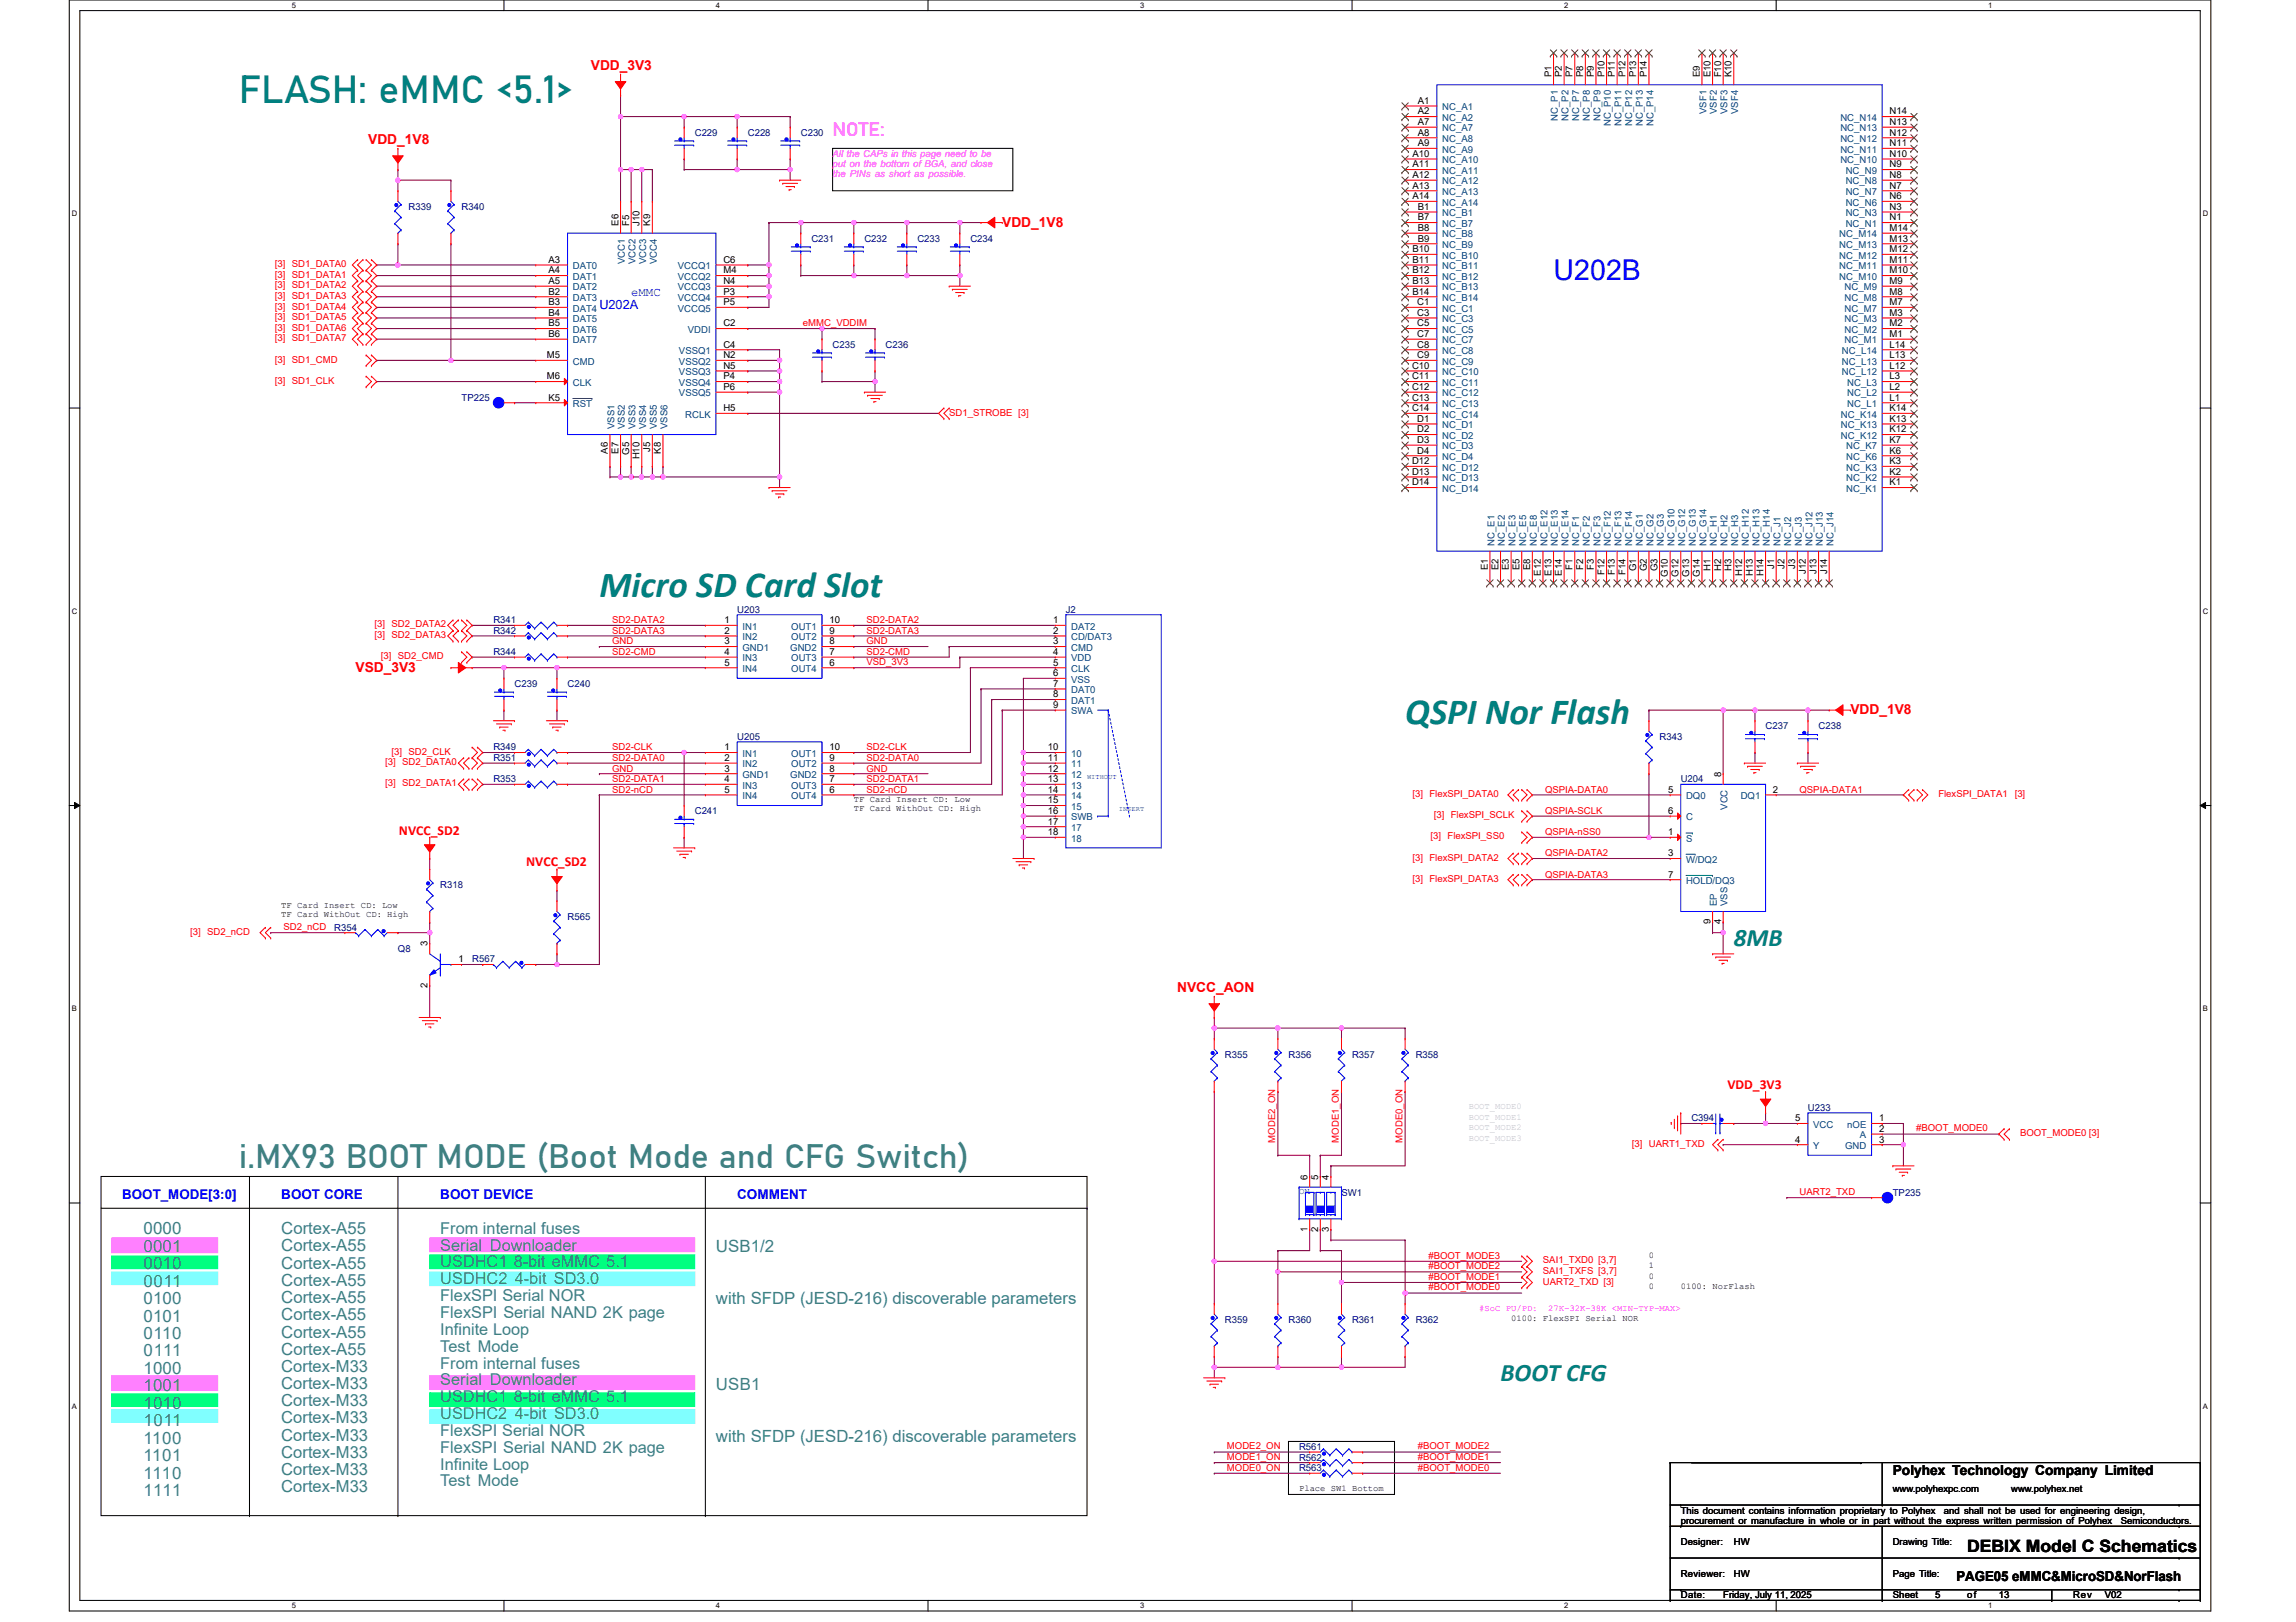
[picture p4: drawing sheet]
<svg xmlns="http://www.w3.org/2000/svg" width="297mm" height="210mm" viewBox="0 0 297 210" stroke-linecap="round" stroke-linejoin="round" font-family="sans-serif">
<defs><g id="words">
<text font-size="5.1" fill="#008080" x="30.9" y="13.3">FLASH: eMMC &lt;5.1&gt;</text>
<g font-size="4.8" fill="#008080">
<text x="77.5" y="77.2">Micro SD Card Slot</text>
<text x="181.8" y="93.7">QSPI Nor Flash</text>
</g>
<text font-size="4.4" fill="#408080" x="30.9" y="151.1">i.MX93 BOOT MODE (Boot Mode and CFG Switch)</text>
<text font-size="3.7" fill="#00f" x="201" y="36.3">U202B</text>
<text font-size="3.3" fill="#008080" x="194.1" y="178.7">BOOT CFG</text>
<text font-size="3.2" fill="#008080" x="224.3" y="122.4">8MB</text>
<text font-size="2.5" fill="#f0f" x="107.7" y="17.6">NOTE:</text>
<g font-size="2.2" fill="#408080">
<text x="18.6" y="159.7">0000</text>
<text x="18.6" y="162">0001</text>
<text x="36.4" y="159.7">Cortex-A55</text>
<text x="36.4" y="161.9">Cortex-A55</text>
<text x="92.6" y="162">USB1/2</text>
<text x="18.6" y="164.2">0010</text>
<text x="18.6" y="166.5">0011</text>
<text x="36.4" y="164.2">Cortex-A55</text>
<text x="36.4" y="166.4">Cortex-A55</text>
<text x="18.6" y="168.8">0100</text>
<text x="18.6" y="171">0101</text>
<text x="18.6" y="173.3">0110</text>
<text x="36.4" y="168.6">Cortex-A55</text>
<text x="36.4" y="170.9">Cortex-A55</text>
<text x="36.4" y="173.1">Cortex-A55</text>
<text x="92.6" y="168.7">with SFDP (JESD-216) discoverable parameters</text>
<text x="18.6" y="175.5">0111</text>
<text x="18.6" y="177.8">1000</text>
<text x="36.4" y="175.3">Cortex-A55</text>
<text x="92.6" y="179.9">USB1</text>
<text x="18.6" y="180.1">1001</text>
<text x="18.6" y="182.3">1010</text>
<text x="18.6" y="184.6">1011</text>
<text x="18.6" y="186.8">1100</text>
<text x="18.6" y="189.1">1101</text>
<text x="18.6" y="191.4">1110</text>
<text x="92.6" y="186.7">with SFDP (JESD-216) discoverable parameters</text>
<text x="18.6" y="193.6">1111</text>
</g>
<text font-size="2.2" x="254.5" y="200.9">DEBIX Model C Schematics</text>
<g font-size="2.1" fill="#408080">
<text x="57" y="159.6">From internal fuses</text>
<text x="57" y="161.8">Serial Downloader</text>
<text x="57" y="164">USDHC1 8-bit eMMC 5.1</text>
<text x="57" y="166.2">USDHC2 4-bit SD3.0</text>
<text x="57" y="168.4">FlexSPI Serial NOR</text>
<text x="57" y="170.6">FlexSPI Serial NAND 2K page</text>
<text x="57" y="172.8">Infinite Loop</text>
<text x="36.4" y="177.6">Cortex-M33</text>
<text x="36.4" y="179.8">Cortex-M33</text>
<text x="57" y="174.9">Test Mode</text>
<text x="57" y="177.1">From internal fuses</text>
<text x="57" y="179.3">Serial Downloader</text>
<text x="36.4" y="182">Cortex-M33</text>
<text x="36.4" y="184.2">Cortex-M33</text>
<text x="57" y="181.5">USDHC1 8-bit eMMC 5.1</text>
<text x="57" y="183.6">USDHC2 4-bit SD3.0</text>
<text x="57" y="185.8">FlexSPI Serial NOR</text>
<text x="36.4" y="186.4">Cortex-M33</text>
<text x="36.4" y="188.6">Cortex-M33</text>
<text x="36.4" y="190.9">Cortex-M33</text>
<text x="57" y="188">FlexSPI Serial NAND 2K page</text>
<text x="57" y="190.2">Infinite Loop</text>
<text x="36.4" y="193.1">Cortex-M33</text>
<text x="57" y="192.4">Test Mode</text>
</g>
<g font-size="1.8" fill="#f00">
<text x="76.4" y="9">VDD_3V3</text>
<text x="47.6" y="18.6">VDD_1V8</text>
<text x="129.7" y="29.3">VDD_1V8</text>
<text x="46" y="86.9">VSD_3V3</text>
<text x="239.4" y="92.4">VDD_1V8</text>
<text x="51.6" y="108">NVCC_SD2</text>
<text x="68.1" y="112.1">NVCC_SD2</text>
<text x="152.3" y="128.3">NVCC_AON</text>
<text x="223.5" y="140.9">VDD_3V3</text>
</g>
<g font-size="1.8">
<text x="244.9" y="190.9">Polyhex Technology Company Limited</text>
<text x="253.1" y="204.6">PAGE05 eMMC&amp;MicroSD&amp;NorFlash</text>
</g>
<g font-size="1.7" fill="#00f">
<text x="15.8" y="155.2">BOOT_MODE[3:0]</text>
<text x="36.4" y="155.2">BOOT CORE</text>
<text x="57" y="155.2">BOOT DEVICE</text>
<text x="95.4" y="155.2">COMMENT</text>
</g>
<g font-size="1.6" fill="#00f">
<text x="77.5" y="40">U202A</text>
<text x="81.7" y="38.3">eMMC</text>
</g>
<g font-size="1.2">
<text x="200.7" y="10" transform="rotate(-90 200.7 10)">P1</text>
<text x="202.1" y="10" transform="rotate(-90 202.1 10)">P2</text>
<text x="203.4" y="10" transform="rotate(-90 203.4 10)">P7</text>
<text x="204.8" y="10" transform="rotate(-90 204.8 10)">P8</text>
<text x="206.2" y="10" transform="rotate(-90 206.2 10)">P9</text>
<text x="207.6" y="10" transform="rotate(-90 207.6 10)">P10</text>
<text x="208.9" y="10" transform="rotate(-90 208.9 10)">P11</text>
<text x="210.3" y="10" transform="rotate(-90 210.3 10)">P12</text>
<text x="211.7" y="10" transform="rotate(-90 211.7 10)">P13</text>
<text x="213" y="10" transform="rotate(-90 213 10)">P14</text>
<text x="219.9" y="10" transform="rotate(-90 219.9 10)">E9</text>
<text x="221.3" y="10" transform="rotate(-90 221.3 10)">E10</text>
<text x="222.7" y="10" transform="rotate(-90 222.7 10)">F10</text>
<text x="224" y="10" transform="rotate(-90 224 10)">K10</text>
<text x="183.4" y="13.4">A1</text>
<text x="183.4" y="14.8">A2</text>
<text x="183.4" y="17.6">A8</text>
<text x="183.4" y="16.2">A7</text>
<text x="244.5" y="14.8">N14</text>
<text x="244.5" y="16.2">N13</text>
<text x="244.5" y="17.6">N12</text>
<text x="182.7" y="20.3">A10</text>
<text x="182.7" y="21.7">A11</text>
<text x="182.7" y="23">A12</text>
<text x="183.4" y="18.9">A9</text>
<text x="244.5" y="18.9">N11</text>
<text x="244.5" y="20.3">N10</text>
<text x="244.5" y="21.7">N9</text>
<text x="244.5" y="23">N8</text>
<text x="80" y="29.2" transform="rotate(-90 80 29.2)">E6</text>
<text x="81.4" y="29.2" transform="rotate(-90 81.4 29.2)">F5</text>
<text x="82.7" y="29.2" transform="rotate(-90 82.7 29.2)">J10</text>
<text x="84.1" y="29.2" transform="rotate(-90 84.1 29.2)">K9</text>
<text x="182.7" y="24.4">A13</text>
<text x="182.7" y="25.8">A14</text>
<text x="183.4" y="27.2">B1</text>
<text x="183.4" y="28.5">B7</text>
<text x="183.4" y="29.9">B8</text>
<text x="244.5" y="24.4">N7</text>
<text x="244.5" y="25.8">N6</text>
<text x="244.5" y="27.2">N3</text>
<text x="244.5" y="28.5">N1</text>
<text x="244.5" y="29.9">M14</text>
<text x="71" y="35.4">A4</text>
<text x="71" y="34">A3</text>
<text x="93.6" y="34">C6</text>
<text x="93.6" y="35.4">M4</text>
<text x="182.7" y="32.6">B10</text>
<text x="182.7" y="34">B11</text>
<text x="182.7" y="35.4">B12</text>
<text x="183.4" y="31.3">B9</text>
<text x="244.5" y="31.3">M13</text>
<text x="244.5" y="32.6">M12</text>
<text x="244.5" y="34">M11</text>
<text x="244.5" y="35.4">M10</text>
<text x="71" y="40.9">B4</text>
<text x="71" y="39.5">B3</text>
<text x="71" y="38.1">B2</text>
<text x="71" y="36.8">A5</text>
<text x="93.6" y="39.5">P5</text>
<text x="93.6" y="38.1">P3</text>
<text x="93.6" y="36.8">N4</text>
<text x="182.7" y="36.8">B13</text>
<text x="182.7" y="38.1">B14</text>
<text x="183.4" y="39.5">C1</text>
<text x="183.4" y="40.9">C3</text>
<text x="244.5" y="36.8">M9</text>
<text x="244.5" y="38.1">M8</text>
<text x="244.5" y="39.5">M7</text>
<text x="244.5" y="40.9">M3</text>
<text x="70.8" y="46.4">M5</text>
<text x="71" y="42.2">B5</text>
<text x="71" y="43.6">B6</text>
<text x="93.6" y="42.2">C2</text>
<text x="93.6" y="46.4">N2</text>
<text x="93.6" y="47.7">N5</text>
<text x="93.6" y="45">C4</text>
<text x="182.7" y="47.7">C10</text>
<text x="183.4" y="43.6">C7</text>
<text x="183.4" y="45">C8</text>
<text x="183.4" y="46.4">C9</text>
<text x="183.4" y="42.2">C5</text>
<text x="244.5" y="47.7">L12</text>
<text x="244.5" y="46.4">L13</text>
<text x="244.5" y="45">L14</text>
<text x="244.5" y="43.6">M1</text>
<text x="244.5" y="42.2">M2</text>
<text x="70.8" y="49.1">M6</text>
<text x="71" y="51.8">K5</text>
<text x="93.6" y="49.1">P4</text>
<text x="93.6" y="50.5">P6</text>
<text x="93.6" y="53.2">H5</text>
<text x="182.7" y="49.1">C11</text>
<text x="182.7" y="50.5">C12</text>
<text x="182.7" y="51.8">C13</text>
<text x="182.7" y="53.2">C14</text>
<text x="244.5" y="53.2">K14</text>
<text x="244.5" y="51.8">L1</text>
<text x="244.5" y="50.5">L2</text>
<text x="244.5" y="49.1">L3</text>
<text x="78.6" y="58.7" transform="rotate(-90 78.6 58.7)">A6</text>
<text x="80" y="58.7" transform="rotate(-90 80 58.7)">E7</text>
<text x="81.4" y="58.8" transform="rotate(-90 81.4 58.8)">G5</text>
<text x="82.7" y="59.5" transform="rotate(-90 82.7 59.5)">H10</text>
<text x="84.1" y="58.5" transform="rotate(-90 84.1 58.5)">J5</text>
<text x="85.5" y="58.7" transform="rotate(-90 85.5 58.7)">K8</text>
<text x="183.4" y="54.6">D1</text>
<text x="183.4" y="56">D2</text>
<text x="183.4" y="57.3">D3</text>
<text x="183.4" y="58.7">D4</text>
<text x="244.5" y="56">K12</text>
<text x="244.5" y="54.6">K13</text>
<text x="244.5" y="58.7">K6</text>
<text x="244.5" y="57.3">K7</text>
<text x="182.7" y="60.1">D12</text>
<text x="182.7" y="61.4">D13</text>
<text x="182.7" y="62.8">D14</text>
<text x="244.5" y="62.8">K1</text>
<text x="244.5" y="61.4">K2</text>
<text x="244.5" y="60.1">K3</text>
<text x="192.5" y="73.8" transform="rotate(-90 192.5 73.8)">E1</text>
<text x="193.8" y="73.8" transform="rotate(-90 193.8 73.8)">E2</text>
<text x="195.2" y="73.8" transform="rotate(-90 195.2 73.8)">E3</text>
<text x="196.6" y="73.8" transform="rotate(-90 196.6 73.8)">E5</text>
<text x="198" y="73.8" transform="rotate(-90 198 73.8)">E8</text>
<text x="199.3" y="74.5" transform="rotate(-90 199.3 74.5)">E12</text>
<text x="200.7" y="74.5" transform="rotate(-90 200.7 74.5)">E13</text>
<text x="202.1" y="74.5" transform="rotate(-90 202.1 74.5)">E14</text>
<text x="203.4" y="73.7" transform="rotate(-90 203.4 73.7)">F1</text>
<text x="204.8" y="73.7" transform="rotate(-90 204.8 73.7)">F2</text>
<text x="206.2" y="73.7" transform="rotate(-90 206.2 73.7)">F3</text>
<text x="207.6" y="74.4" transform="rotate(-90 207.6 74.4)">F12</text>
<text x="208.9" y="74.4" transform="rotate(-90 208.9 74.4)">F13</text>
<text x="210.3" y="74.4" transform="rotate(-90 210.3 74.4)">F14</text>
<text x="211.7" y="73.9" transform="rotate(-90 211.7 73.9)">G1</text>
<text x="213" y="73.9" transform="rotate(-90 213 73.9)">G2</text>
<text x="214.4" y="73.9" transform="rotate(-90 214.4 73.9)">G3</text>
<text x="215.8" y="74.6" transform="rotate(-90 215.8 74.6)">G10</text>
<text x="217.2" y="74.6" transform="rotate(-90 217.2 74.6)">G12</text>
<text x="218.5" y="74.6" transform="rotate(-90 218.5 74.6)">G13</text>
<text x="219.9" y="74.6" transform="rotate(-90 219.9 74.6)">G14</text>
<text x="221.3" y="73.9" transform="rotate(-90 221.3 73.9)">H1</text>
<text x="222.7" y="73.9" transform="rotate(-90 222.7 73.9)">H2</text>
<text x="224" y="73.9" transform="rotate(-90 224 73.9)">H3</text>
<text x="225.4" y="74.5" transform="rotate(-90 225.4 74.5)">H12</text>
<text x="226.8" y="74.5" transform="rotate(-90 226.8 74.5)">H13</text>
<text x="228.1" y="74.5" transform="rotate(-90 228.1 74.5)">H14</text>
<text x="229.5" y="73.6" transform="rotate(-90 229.5 73.6)">J1</text>
<text x="230.9" y="73.6" transform="rotate(-90 230.9 73.6)">J2</text>
<text x="232.3" y="73.6" transform="rotate(-90 232.3 73.6)">J3</text>
<text x="233.6" y="74.3" transform="rotate(-90 233.6 74.3)">J12</text>
<text x="235" y="74.3" transform="rotate(-90 235 74.3)">J13</text>
<text x="236.4" y="74.3" transform="rotate(-90 236.4 74.3)">J14</text>
<text x="93.7" y="80.6">1</text>
<text x="93.7" y="82">2</text>
<text x="93.7" y="83.4">3</text>
<text x="107.3" y="83.4">8</text>
<text x="107.3" y="82">9</text>
<text x="107.3" y="80.6">10</text>
<text x="136.2" y="80.6">1</text>
<text x="136.2" y="82">2</text>
<text x="136.2" y="83.4">3</text>
<text x="93.7" y="84.8">4</text>
<text x="93.7" y="86.1">5</text>
<text x="107.3" y="86.1">6</text>
<text x="107.3" y="84.8">7</text>
<text x="136.2" y="84.8">4</text>
<text x="136.2" y="86.1">5</text>
<text x="136.2" y="87.5">6</text>
<text x="136.2" y="88.9">7</text>
<text x="136.2" y="90.2">8</text>
<text x="136.2" y="91.6">9</text>
<text x="93.7" y="97.1">1</text>
<text x="93.7" y="98.5">2</text>
<text x="93.7" y="99.8">3</text>
<text x="93.7" y="101.2">4</text>
<text x="107.3" y="101.2">7</text>
<text x="107.3" y="99.8">8</text>
<text x="107.3" y="98.5">9</text>
<text x="107.3" y="97.1">10</text>
<text x="135.6" y="98.5">11</text>
<text x="135.6" y="99.8">12</text>
<text x="135.6" y="101.2">13</text>
<text x="135.6" y="97.1">10</text>
<text x="222.7" y="100.5" transform="rotate(-90 222.7 100.5)">8</text>
<text x="93.7" y="102.6">5</text>
<text x="107.3" y="102.6">6</text>
<text x="135.6" y="105.3">16</text>
<text x="135.6" y="102.6">14</text>
<text x="135.6" y="104">15</text>
<text x="135.6" y="106.7">17</text>
<text x="215.8" y="102.6">5</text>
<text x="215.8" y="105.3">6</text>
<text x="229.4" y="102.6">2</text>
<text x="135.6" y="108.1">18</text>
<text x="215.8" y="108.1">1</text>
<text x="215.8" y="110.8">3</text>
<text x="215.8" y="113.6">7</text>
<text x="221.3" y="119.6" transform="rotate(-90 221.3 119.6)">9</text>
<text x="222.7" y="119.6" transform="rotate(-90 222.7 119.6)">4</text>
<text x="55.3" y="122.5" transform="rotate(-90 55.3 122.5)">3</text>
<text x="59.3" y="124.5">1</text>
<text x="55.3" y="127.8" transform="rotate(-90 55.3 127.8)">2</text>
<text x="232.3" y="147.9">4</text>
<text x="232.3" y="145.1">5</text>
<text x="243.1" y="145.1">1</text>
<text x="243.1" y="146.5">2</text>
<text x="243.1" y="147.9">3</text>
<text x="169.2" y="152.7" transform="rotate(-90 169.2 152.7)">6</text>
<text x="170.5" y="152.7" transform="rotate(-90 170.5 152.7)">5</text>
<text x="171.9" y="152.7" transform="rotate(-90 171.9 152.7)">4</text>
<text x="169.2" y="159.4" transform="rotate(-90 169.2 159.4)">1</text>
<text x="170.5" y="159.4" transform="rotate(-90 170.5 159.4)">2</text>
<text x="171.9" y="159.4" transform="rotate(-90 171.9 159.4)">3</text>
<text x="217.4" y="195.9">This document contains information proprietary to Polyhex</text>
<text x="217.4" y="197.2">procurement or manufacture in whole or in part without the express written permission of Polyhex</text>
<text x="244.9" y="193.1">www.polyhexpc.com</text>
<text x="251.5" y="195.9">and shall not be used for engineering design,</text>
<text x="260.2" y="193.1">www.polyhex.net</text>
<text x="274.4" y="197.2">Semiconductors.</text>
<text x="217.4" y="200">Designer:</text>
<text x="224.3" y="200">HW</text>
<text x="244.9" y="200">Drawing Title:</text>
<text x="217.4" y="206.8">Date:</text>
<text x="217.4" y="204.1">Reviewer:</text>
<text x="222.9" y="206.8">Friday, July 11, 2025</text>
<text x="224.3" y="204.1">HW</text>
<text x="244.9" y="206.8">Sheet</text>
<text x="244.9" y="204.1">Page Title:</text>
<text x="250.4" y="206.8">5</text>
<text x="254.5" y="206.8">of</text>
<text x="258.6" y="206.8">13</text>
<text x="268.2" y="206.8">Rev</text>
<text x="272.3" y="206.8">V02</text>
</g>
<g font-size="1.2" fill="#000080">
<text x="89.9" y="17.6">C229</text>
<text x="96.7" y="17.6">C228</text>
<text x="103.6" y="17.6">C230</text>
<text x="52.9" y="27.2">R339</text>
<text x="59.7" y="27.2">R340</text>
<text x="105" y="31.3">C231</text>
<text x="111.8" y="31.3">C232</text>
<text x="118.7" y="31.3">C233</text>
<text x="125.5" y="31.3">C234</text>
<text x="107.7" y="45">C235</text>
<text x="114.6" y="45">C236</text>
<text x="59.7" y="51.9">TP225</text>
<text x="63.8" y="80.7">R341</text>
<text x="63.8" y="82">R342</text>
<text x="95.4" y="79.3">U203</text>
<text x="137.9" y="79.3">J2</text>
<text x="63.8" y="84.8">R344</text>
<text x="66.6" y="88.9">C239</text>
<text x="73.4" y="88.9">C240</text>
<text x="95.4" y="95.7">U205</text>
<text x="214.7" y="95.7">R343</text>
<text x="228.4" y="94.4">C237</text>
<text x="235.3" y="94.4">C238</text>
<text x="63.8" y="97.1">R349</text>
<text x="63.8" y="98.5">R351</text>
<text x="63.8" y="101.2">R353</text>
<text x="217.4" y="101.2">U204</text>
<text x="89.9" y="105.3">C241</text>
<text x="57" y="114.9">R318</text>
<text x="73.4" y="119.1">R565</text>
<text x="43.2" y="120.4">R354</text>
<text x="51.5" y="123.2">Q8</text>
<text x="61.1" y="124.5">R567</text>
<text x="158.5" y="136.9">R355</text>
<text x="166.7" y="136.9">R356</text>
<text x="174.9" y="136.9">R357</text>
<text x="183.2" y="136.9">R358</text>
<text x="233.9" y="143.8">U233</text>
<text x="218.8" y="145.1">C394</text>
<text x="173.6" y="154.7">SW1</text>
<text x="244.9" y="154.7">TP235</text>
<text x="158.5" y="171.2">R359</text>
<text x="166.7" y="171.2">R360</text>
<text x="174.9" y="171.2">R361</text>
<text x="183.2" y="171.2">R362</text>
<text x="168.1" y="187.6">R561</text>
<text x="168.1" y="189">R562</text>
<text x="168.1" y="190.4">R563</text>
</g>
<g font-size="1.2" fill="#004080">
<text x="186.6" y="14.3">NC_A1</text>
<text x="186.6" y="15.6">NC_A2</text>
<text x="186.6" y="17">NC_A7</text>
<text x="201.6" y="15.6" transform="rotate(-90 201.6 15.6)">NC_P1</text>
<text x="202.9" y="15.6" transform="rotate(-90 202.9 15.6)">NC_P2</text>
<text x="204.3" y="15.6" transform="rotate(-90 204.3 15.6)">NC_P7</text>
<text x="205.7" y="15.6" transform="rotate(-90 205.7 15.6)">NC_P8</text>
<text x="207" y="15.6" transform="rotate(-90 207 15.6)">NC_P9</text>
<text x="208.4" y="16.3" transform="rotate(-90 208.4 16.3)">NC_P10</text>
<text x="209.8" y="16.3" transform="rotate(-90 209.8 16.3)">NC_P11</text>
<text x="211.2" y="16.3" transform="rotate(-90 211.2 16.3)">NC_P12</text>
<text x="212.5" y="16.3" transform="rotate(-90 212.5 16.3)">NC_P13</text>
<text x="213.9" y="16.3" transform="rotate(-90 213.9 16.3)">NC_P14</text>
<text x="220.8" y="14.8" transform="rotate(-90 220.8 14.8)">VSF1</text>
<text x="222.1" y="14.8" transform="rotate(-90 222.1 14.8)">VSF2</text>
<text x="223.5" y="14.8" transform="rotate(-90 223.5 14.8)">VSF3</text>
<text x="224.9" y="14.8" transform="rotate(-90 224.9 14.8)">VSF4</text>
<text x="238.1" y="15.6">NC_N14</text>
<text x="238.1" y="17">NC_N13</text>
<text x="186.6" y="18.4">NC_A8</text>
<text x="186.6" y="19.8">NC_A9</text>
<text x="186.6" y="21.1">NC_A10</text>
<text x="186.6" y="22.5">NC_A11</text>
<text x="186.6" y="23.9">NC_A12</text>
<text x="238.1" y="18.4">NC_N12</text>
<text x="238.1" y="19.8">NC_N11</text>
<text x="238.1" y="21.1">NC_N10</text>
<text x="238.8" y="22.5">NC_N9</text>
<text x="238.8" y="23.9">NC_N8</text>
<text x="186.6" y="25.2">NC_A13</text>
<text x="186.6" y="26.6">NC_A14</text>
<text x="186.6" y="28">NC_B1</text>
<text x="186.6" y="29.4">NC_B7</text>
<text x="238.8" y="25.2">NC_N7</text>
<text x="238.8" y="26.6">NC_N6</text>
<text x="238.8" y="28">NC_N3</text>
<text x="238.8" y="29.4">NC_N1</text>
<text x="74.1" y="34.8">DAT0</text>
<text x="80.9" y="34.2" transform="rotate(-90 80.9 34.2)">VCC1</text>
<text x="82.2" y="34.2" transform="rotate(-90 82.2 34.2)">VCC2</text>
<text x="83.6" y="34.2" transform="rotate(-90 83.6 34.2)">VCC3</text>
<text x="85" y="34.2" transform="rotate(-90 85 34.2)">VCC4</text>
<text x="87.7" y="34.8">VCCQ1</text>
<text x="186.6" y="30.7">NC_B8</text>
<text x="186.6" y="32.1">NC_B9</text>
<text x="186.6" y="33.5">NC_B10</text>
<text x="186.6" y="34.8">NC_B11</text>
<text x="238" y="30.7">NC_M14</text>
<text x="238" y="32.1">NC_M13</text>
<text x="238" y="33.5">NC_M12</text>
<text x="238" y="34.8">NC_M11</text>
<text x="74.1" y="41.7">DAT5</text>
<text x="74.1" y="40.3">DAT4</text>
<text x="74.1" y="39">DAT3</text>
<text x="74.1" y="37.6">DAT2</text>
<text x="74.1" y="36.2">DAT1</text>
<text x="87.7" y="40.3">VCCQ5</text>
<text x="87.7" y="36.2">VCCQ2</text>
<text x="87.7" y="39">VCCQ4</text>
<text x="87.7" y="37.6">VCCQ3</text>
<text x="186.6" y="36.2">NC_B12</text>
<text x="186.6" y="37.6">NC_B13</text>
<text x="186.6" y="39">NC_B14</text>
<text x="186.6" y="40.3">NC_C1</text>
<text x="186.6" y="41.7">NC_C3</text>
<text x="238" y="36.2">NC_M10</text>
<text x="238.6" y="37.6">NC_M9</text>
<text x="238.6" y="39">NC_M8</text>
<text x="238.6" y="40.3">NC_M7</text>
<text x="238.6" y="41.7">NC_M3</text>
<text x="74.1" y="47.2">CMD</text>
<text x="74.1" y="43.1">DAT6</text>
<text x="74.1" y="44.4">DAT7</text>
<text x="87.8" y="47.2">VSSQ2</text>
<text x="87.8" y="45.8">VSSQ1</text>
<text x="89" y="43.1">VDDI</text>
<text x="186.6" y="44.4">NC_C7</text>
<text x="186.6" y="45.8">NC_C8</text>
<text x="186.6" y="47.2">NC_C9</text>
<text x="186.6" y="43.1">NC_C5</text>
<text x="238.3" y="47.2">NC_L13</text>
<text x="238.3" y="45.8">NC_L14</text>
<text x="238.6" y="44.4">NC_M1</text>
<text x="238.6" y="43.1">NC_M2</text>
<text x="74.1" y="49.9">CLK</text>
<text x="74.1" y="52.7">RST</text>
<text x="87.8" y="48.6">VSSQ3</text>
<text x="87.8" y="49.9">VSSQ4</text>
<text x="87.8" y="51.3">VSSQ5</text>
<text x="186.6" y="48.6">NC_C10</text>
<text x="186.6" y="49.9">NC_C11</text>
<text x="186.6" y="51.3">NC_C12</text>
<text x="186.6" y="52.7">NC_C13</text>
<text x="238.3" y="48.6">NC_L12</text>
<text x="239" y="52.7">NC_L1</text>
<text x="239" y="51.3">NC_L2</text>
<text x="239" y="49.9">NC_L3</text>
<text x="79.5" y="55.5" transform="rotate(-90 79.5 55.5)">VSS1</text>
<text x="80.9" y="55.5" transform="rotate(-90 80.9 55.5)">VSS2</text>
<text x="82.2" y="55.5" transform="rotate(-90 82.2 55.5)">VSS3</text>
<text x="83.6" y="55.5" transform="rotate(-90 83.6 55.5)">VSS4</text>
<text x="85" y="55.5" transform="rotate(-90 85 55.5)">VSS5</text>
<text x="86.3" y="55.5" transform="rotate(-90 86.3 55.5)">VSS6</text>
<text x="88.7" y="54">RCLK</text>
<text x="186.6" y="54">NC_C14</text>
<text x="186.6" y="55.4">NC_D1</text>
<text x="186.6" y="56.8">NC_D2</text>
<text x="186.6" y="58.2">NC_D3</text>
<text x="186.6" y="59.5">NC_D4</text>
<text x="238.2" y="56.8">NC_K12</text>
<text x="238.2" y="55.4">NC_K13</text>
<text x="238.2" y="54">NC_K14</text>
<text x="238.8" y="59.5">NC_K6</text>
<text x="238.8" y="58.2">NC_K7</text>
<text x="186.6" y="60.9">NC_D12</text>
<text x="186.6" y="62.3">NC_D13</text>
<text x="186.6" y="63.6">NC_D14</text>
<text x="238.8" y="63.6">NC_K1</text>
<text x="238.8" y="62.3">NC_K2</text>
<text x="238.8" y="60.9">NC_K3</text>
<text x="193.3" y="70.6" transform="rotate(-90 193.3 70.6)">NC_E1</text>
<text x="194.7" y="70.6" transform="rotate(-90 194.7 70.6)">NC_E2</text>
<text x="196.1" y="70.6" transform="rotate(-90 196.1 70.6)">NC_E3</text>
<text x="197.4" y="70.6" transform="rotate(-90 197.4 70.6)">NC_E5</text>
<text x="198.8" y="70.6" transform="rotate(-90 198.8 70.6)">NC_E8</text>
<text x="200.2" y="70.6" transform="rotate(-90 200.2 70.6)">NC_E12</text>
<text x="201.6" y="70.6" transform="rotate(-90 201.6 70.6)">NC_E13</text>
<text x="202.9" y="70.6" transform="rotate(-90 202.9 70.6)">NC_E14</text>
<text x="204.3" y="70.6" transform="rotate(-90 204.3 70.6)">NC_F1</text>
<text x="205.7" y="70.6" transform="rotate(-90 205.7 70.6)">NC_F2</text>
<text x="207" y="70.6" transform="rotate(-90 207 70.6)">NC_F3</text>
<text x="208.4" y="70.6" transform="rotate(-90 208.4 70.6)">NC_F12</text>
<text x="209.8" y="70.6" transform="rotate(-90 209.8 70.6)">NC_F13</text>
<text x="211.2" y="70.6" transform="rotate(-90 211.2 70.6)">NC_F14</text>
<text x="212.5" y="70.6" transform="rotate(-90 212.5 70.6)">NC_G1</text>
<text x="213.9" y="70.6" transform="rotate(-90 213.9 70.6)">NC_G2</text>
<text x="215.3" y="70.6" transform="rotate(-90 215.3 70.6)">NC_G3</text>
<text x="216.6" y="70.6" transform="rotate(-90 216.6 70.6)">NC_G10</text>
<text x="218" y="70.6" transform="rotate(-90 218 70.6)">NC_G12</text>
<text x="219.4" y="70.6" transform="rotate(-90 219.4 70.6)">NC_G13</text>
<text x="220.8" y="70.6" transform="rotate(-90 220.8 70.6)">NC_G14</text>
<text x="222.1" y="70.6" transform="rotate(-90 222.1 70.6)">NC_H1</text>
<text x="223.5" y="70.6" transform="rotate(-90 223.5 70.6)">NC_H2</text>
<text x="224.9" y="70.6" transform="rotate(-90 224.9 70.6)">NC_H3</text>
<text x="226.2" y="70.6" transform="rotate(-90 226.2 70.6)">NC_H12</text>
<text x="227.6" y="70.6" transform="rotate(-90 227.6 70.6)">NC_H13</text>
<text x="229" y="70.6" transform="rotate(-90 229 70.6)">NC_H14</text>
<text x="230.4" y="70.6" transform="rotate(-90 230.4 70.6)">NC_J1</text>
<text x="231.7" y="70.6" transform="rotate(-90 231.7 70.6)">NC_J2</text>
<text x="233.1" y="70.6" transform="rotate(-90 233.1 70.6)">NC_J3</text>
<text x="234.5" y="70.6" transform="rotate(-90 234.5 70.6)">NC_J12</text>
<text x="235.8" y="70.6" transform="rotate(-90 235.8 70.6)">NC_J13</text>
<text x="237.2" y="70.6" transform="rotate(-90 237.2 70.6)">NC_J14</text>
<text x="96.1" y="81.5">IN1</text>
<text x="96.1" y="82.8">IN2</text>
<text x="102.4" y="82.8">OUT2</text>
<text x="102.4" y="81.5">OUT1</text>
<text x="138.6" y="81.5">DAT2</text>
<text x="138.6" y="82.8">CD/DAT3</text>
<text x="96.1" y="84.2">GND1</text>
<text x="96.1" y="85.6">IN3</text>
<text x="96.1" y="87">IN4</text>
<text x="102.2" y="84.2">GND2</text>
<text x="102.4" y="87">OUT4</text>
<text x="102.4" y="85.6">OUT3</text>
<text x="138.6" y="84.2">CMD</text>
<text x="138.6" y="85.6">VDD</text>
<text x="138.6" y="87">CLK</text>
<text x="138.6" y="88.3">VSS</text>
<text x="138.6" y="89.7">DAT0</text>
<text x="138.6" y="91.1">DAT1</text>
<text x="138.6" y="92.4">SWA</text>
<text x="96.1" y="97.9">IN1</text>
<text x="96.1" y="99.3">IN2</text>
<text x="96.1" y="100.7">GND1</text>
<text x="102.2" y="100.7">GND2</text>
<text x="102.4" y="99.3">OUT2</text>
<text x="102.4" y="97.9">OUT1</text>
<text x="138.6" y="99.3">11</text>
<text x="138.6" y="100.7">12</text>
<text x="138.6" y="97.9">10</text>
<text x="96.1" y="102.1">IN3</text>
<text x="96.1" y="103.4">IN4</text>
<text x="102.4" y="103.4">OUT4</text>
<text x="102.4" y="102.1">OUT3</text>
<text x="138.6" y="106.2">SWB</text>
<text x="138.6" y="102.1">13</text>
<text x="138.6" y="103.4">14</text>
<text x="138.6" y="104.8">15</text>
<text x="138.6" y="107.5">17</text>
<text x="218.1" y="103.4">DQ0</text>
<text x="218.1" y="106.2">C</text>
<text x="223.5" y="104.8" transform="rotate(-90 223.5 104.8)">VCC</text>
<text x="225.2" y="103.4">DQ1</text>
<text x="138.6" y="108.9">18</text>
<text x="218.1" y="108.9">S</text>
<text x="218.1" y="111.7">W/DQ2</text>
<text x="218.1" y="114.4">HOLD/DQ3</text>
<text x="222.1" y="117.3" transform="rotate(-90 222.1 117.3)">EP</text>
<text x="223.5" y="117.3" transform="rotate(-90 223.5 117.3)">VSS</text>
<text x="234.6" y="148.7">Y</text>
<text x="234.6" y="145.9">VCC</text>
<text x="238.7" y="148.7">GND</text>
<text x="239" y="145.9">nOE</text>
<text x="240.6" y="147.3">A</text>
</g>
<g font-size="1.2" fill="#f0f">
<text x="107.7" y="20.3">All the CAPs in this page need to be</text>
<text x="107.7" y="21.6">put on the bottom of BGA, and close</text>
<text x="107.7" y="22.8">the PINs as short as possible.</text>
</g>
<g font-size="1.2" fill="#f00">
<text x="35.6" y="34.6">[3] SD1_DATA0</text>
<text x="35.6" y="35.9">[3] SD1_DATA1</text>
<text x="35.6" y="37.3">[3] SD1_DATA2</text>
<text x="35.6" y="38.7">[3] SD1_DATA3</text>
<text x="35.6" y="40.1">[3] SD1_DATA4</text>
<text x="35.6" y="41.4">[3] SD1_DATA5</text>
<text x="35.6" y="46.9">[3] SD1_CMD</text>
<text x="35.6" y="42.8">[3] SD1_DATA6</text>
<text x="35.6" y="44.2">[3] SD1_DATA7</text>
<text x="103.9" y="42.2">eMMC_VDDIM</text>
<text x="35.6" y="49.7">[3] SD1_CLK</text>
<text x="122.8" y="53.8">SD1_STROBE [3]</text>
<text x="48.5" y="81.2">[3] SD2_DATA2</text>
<text x="48.5" y="82.6">[3] SD2_DATA3</text>
<text x="79.2" y="83.4">GND</text>
<text x="79.2" y="80.7">SD2-DATA2</text>
<text x="79.2" y="82">SD2-DATA3</text>
<text x="112.1" y="80.7">SD2-DATA2</text>
<text x="112.1" y="82">SD2-DATA3</text>
<text x="112.1" y="83.4">GND</text>
<text x="49.3" y="85.3">[3] SD2_CMD</text>
<text x="79.2" y="84.8">SD2-CMD</text>
<text x="112.1" y="84.8">SD2-CMD</text>
<text x="112.1" y="86.1">VSD_3V3</text>
<text x="49.8" y="101.8">[3] SD2_DATA1</text>
<text x="49.8" y="99">[3] SD2_DATA0</text>
<text x="50.7" y="97.7">[3] SD2_CLK</text>
<text x="79.2" y="101.2">SD2-DATA1</text>
<text x="79.2" y="98.5">SD2-DATA0</text>
<text x="79.2" y="97.1">SD2-CLK</text>
<text x="79.2" y="99.9">GND</text>
<text x="112.1" y="101.2">SD2-DATA1</text>
<text x="112.1" y="98.5">SD2-DATA0</text>
<text x="112.1" y="97.1">SD2-CLK</text>
<text x="112.1" y="99.9">GND</text>
<text x="79.2" y="102.6">SD2-nCD</text>
<text x="112.1" y="102.6">SD2-nCD</text>
<text x="182.7" y="103.1">[3] FlexSPI_DATA0</text>
<text x="185.5" y="105.9">[3] FlexSPI_SCLK</text>
<text x="199.9" y="102.6">QSPIA-DATA0</text>
<text x="199.9" y="105.3">QSPIA-SCLK</text>
<text x="232.8" y="102.6">QSPIA-DATA1</text>
<text x="250.8" y="103.1">FlexSPI_DATA1</text>
<text x="260.6" y="103.1">[3]</text>
<text x="182.7" y="111.4">[3] FlexSPI_DATA2</text>
<text x="185.1" y="108.6">[3] FlexSPI_SS0</text>
<text x="199.9" y="113.6">QSPIA-DATA3</text>
<text x="199.9" y="110.8">QSPIA-DATA2</text>
<text x="199.9" y="108.1">QSPIA-nSS0</text>
<text x="182.7" y="114.1">[3] FlexSPI_DATA3</text>
<text x="24.6" y="121">[3] SD2_nCD</text>
<text x="36.7" y="120.4">SD2_nCD</text>
<text x="165" y="147.9" transform="rotate(-90 165 147.9)">MODE2_ON</text>
<text x="173.2" y="147.9" transform="rotate(-90 173.2 147.9)">MODE1_ON</text>
<text x="181.4" y="147.9" transform="rotate(-90 181.4 147.9)">MODE0_ON</text>
<text x="211.1" y="148.4">[3] UART1_TXD</text>
<text x="247.9" y="146.4">#BOOT_MODE0</text>
<text x="261.3" y="147">BOOT_MODE0 [3]</text>
<text x="232.8" y="154.7">UART2_TXD</text>
<text x="184.8" y="162.9">#BOOT_MODE3</text>
<text x="184.8" y="164.3">#BOOT_MODE2</text>
<text x="184.8" y="165.6">#BOOT_MODE1</text>
<text x="184.8" y="167">#BOOT_MODE0</text>
<text x="199.6" y="163.5">SAI1_TXD0 [3,7]</text>
<text x="199.6" y="164.9">SAI1_TXFS [3,7]</text>
<text x="199.6" y="166.2">UART2_TXD [3]</text>
<text x="158.7" y="190.3">MODE0_ON</text>
<text x="158.7" y="188.9">MODE1_ON</text>
<text x="158.7" y="187.6">MODE2_ON</text>
<text x="183.4" y="190.3">#BOOT_MODE0</text>
<text x="183.4" y="188.9">#BOOT_MODE1</text>
<text x="183.4" y="187.6">#BOOT_MODE2</text>
</g>
<g font-size="1.1">
<text x="110.5" y="103.8">TF Card Insert CD: Low</text>
<text x="110.5" y="104.9">TF Card WithOut CD: High</text>
<text x="36.4" y="117.5">TF Card Insert CD: Low</text>
<text x="36.4" y="118.6">TF Card WithOut CD: High</text>
<text x="213.3" y="162.8">0</text>
<text x="213.3" y="164.1">1</text>
<text x="213.3" y="165.5">0</text>
<text x="213.3" y="166.9">0</text>
<text x="217.4" y="166.9">0100: NorFlash</text>
<text x="195.5" y="171">0100: FlexSPI Serial NOR</text>
<text x="168.1" y="192.9">Place SW1 Bottom</text>
</g>
<g font-size="1.1" fill="#c0c0c0">
<text x="190" y="143.6">BOOT_MODE0</text>
<text x="190" y="144.9">BOOT_MODE1</text>
<text x="190" y="146.3">BOOT_MODE2</text>
<text x="190" y="147.7">BOOT_MODE3</text>
</g>
<text font-size="1.1" fill="#00f" x="168.1" y="154.5">ON</text>
<g font-size="1.1" fill="#f0f">
<text x="191.4" y="169.6">#SoC PU/PD:</text>
<text x="200.3" y="169.6">27K-32K-38K &lt;MIN-TYP-MAX&gt;</text>
</g>
<g font-size="1">
<text x="37.8" y="1">5</text>
<text x="92.6" y="1">4</text>
<text x="147.5" y="1">3</text>
<text x="202.4" y="1">2</text>
<text x="257.2" y="1">1</text>
<text x="9.3" y="28">D</text>
<text x="285" y="28">D</text>
<text x="9.3" y="79.4">C</text>
<text x="285" y="79.4">C</text>
<text x="9.3" y="130.8">B</text>
<text x="285" y="130.8">B</text>
<text x="9.3" y="182.3">A</text>
<text x="285" y="182.3">A</text>
<text x="37.8" y="208.1">5</text>
<text x="92.6" y="208.1">4</text>
<text x="147.5" y="208.1">3</text>
<text x="202.4" y="208.1">2</text>
<text x="257.2" y="208.1">1</text>
</g>
<g font-size=".9" fill="#00f">
<text x="140.6" y="100.9">WITHOUT</text>
<text x="144.7" y="105">INSERT</text>
</g>
</g></defs>
<path d="M9 0h277v208.5h-277zM10.3 1.4h274.4v205.7h-274.4z" fill="none" stroke="#000" stroke-width=".13"/>
<g fill="#fff">
<path d="M37.8 .1h.5v1.1h-.5z"/>
<path d="M37.8 207.3h.5v1h-.5z"/>
</g>
<path d="M65.2 0v1.4M65.2 207.1v1.4" fill="none" stroke="#000" stroke-width=".13"/>
<g fill="#fff">
<path d="M92.6 .1h.6v1.1h-.6z"/>
<path d="M92.6 207.3h.6v1h-.6z"/>
</g>
<path d="M120.1 0v1.4M120.1 207.1v1.4" fill="none" stroke="#000" stroke-width=".13"/>
<g fill="#fff">
<path d="M147.5 .1h.5v1.1h-.5z"/>
<path d="M147.5 207.3h.5v1h-.5z"/>
</g>
<path d="M174.9 0v1.4M174.9 207.1v1.4" fill="none" stroke="#000" stroke-width=".13"/>
<g fill="#fff">
<path d="M202.4 .1h.5v1.1h-.5z"/>
<path d="M202.4 207.3h.5v1h-.5z"/>
</g>
<path d="M229.8 0v1.4M229.8 207.1v1.4" fill="none" stroke="#000" stroke-width=".13"/>
<g fill="#fff">
<path d="M257.2 .1h.6v1.1h-.6z"/>
<path d="M257.2 207.3h.6v1.1h-.6z"/>
<path d="M9.3 27.1h.7v1.1h-.7z"/>
<path d="M285 27.1h.7v1.1h-.7z"/>
<path d="M9.3 78.5h.7v1.1h-.7z"/>
<path d="M285 78.5h.7v1.1h-.7z"/>
</g>
<path d="M9 52.8h1.3M284.7 52.8h1.3" fill="none" stroke="#000" stroke-width=".13"/>
<g fill="#fff">
<path d="M9.3 130h.7v1.1h-.7z"/>
<path d="M285 130h.6v1.1h-.6z"/>
</g>
<path d="M9 104.2h1.3M9.6 103.8l.7 .4-.7 .4zM284.7 104.2h1.3M284.7 104.2l.6-.4v.8z" fill="none" stroke="#000" stroke-width=".13"/>
<path d="M9.6 103.8l.7 .4-.7 .4zM284.7 104.2l.6-.4v.8z" fill="#000"/>
<g fill="#fff">
<path d="M9.3 181.4h.7v1.1h-.7z"/>
<path d="M285 181.4h.6v1.1h-.6z"/>
</g>
<path d="M107.7 19.2h23.3v5.5h-23.3zM9 155.7h1.3M284.7 155.7h1.3" fill="none" stroke="#000" stroke-width=".13"/>
<path d="M14.4 182.4h13.8v1.7h-13.8z" fill="#80ffff"/>
<path d="M14.4 182.4h13.8v1.7h-13.8z" fill="none" stroke="#80ffff" stroke-width=".13"/>
<path d="M14.4 178h13.8v2h-13.8z" fill="#ff80ff"/>
<path d="M14.4 178h13.8v2h-13.8z" fill="none" stroke="#ff80ff" stroke-width=".13"/>
<path d="M14.4 180.4h13.8v1.6h-13.8z" fill="#00ff80"/>
<path d="M14.4 180.4h13.8v1.6h-13.8z" fill="none" stroke="#00ff80" stroke-width=".13"/>
<path d="M14.4 164.6h13.8v1.6h-13.8z" fill="#80ffff"/>
<path d="M14.4 164.6h13.8v1.6h-13.8z" fill="none" stroke="#80ffff" stroke-width=".13"/>
<path d="M14.4 160.2h13.8v1.9h-13.8z" fill="#ff80ff"/>
<path d="M14.4 160.2h13.8v1.9h-13.8z" fill="none" stroke="#ff80ff" stroke-width=".13"/>
<path d="M14.4 162.5h13.8v1.7h-13.8z" fill="#00ff80"/>
<path d="M14.4 162.5h13.8v1.7h-13.8z" fill="none" stroke="#00ff80" stroke-width=".13"/>
<path d="M55.6 182.4h34.3v1.8h-34.3z" fill="#80ffff"/>
<path d="M55.6 182.4h34.3v1.8h-34.3z" fill="none" stroke="#80ffff" stroke-width=".13"/>
<path d="M55.6 178h34.3v1.8h-34.3z" fill="#ff80ff"/>
<path d="M55.6 178h34.3v1.8h-34.3z" fill="none" stroke="#ff80ff" stroke-width=".13"/>
<path d="M55.6 180.2h34.3v1.8h-34.3z" fill="#00ff80"/>
<path d="M55.6 180.2h34.3v1.8h-34.3z" fill="none" stroke="#00ff80" stroke-width=".13"/>
<path d="M13.1 156.4h127.5M13.1 152.2h127.5v43.9h-127.5zM32.3 152.2v43.9M51.5 152.2v43.9M91.3 152.2v43.9M140.6 156.4h.1M32.3 196.1h.1M51.5 196.1h.1M91.3 196.1h.1" fill="none" stroke="#000" stroke-width=".13"/>
<path d="M55.6 162.4h34.3v1.8h-34.3z" fill="#00ff80"/>
<path d="M55.6 162.4h34.3v1.8h-34.3z" fill="none" stroke="#00ff80" stroke-width=".13"/>
<path d="M55.6 160.2h34.3v1.8h-34.3z" fill="#ff80ff"/>
<path d="M55.6 160.2h34.3v1.8h-34.3z" fill="none" stroke="#ff80ff" stroke-width=".13"/>
<path d="M55.6 164.6h34.3v1.8h-34.3z" fill="#80ffff"/>
<path d="M55.6 164.6h34.3v1.8h-34.3z" fill="none" stroke="#80ffff" stroke-width=".13"/>
<path d="M166.7 186.5h13.7v6.9h-13.7z" fill="none" stroke="#000" stroke-width=".13"/>
<g fill="none" stroke="#800040" stroke-width=".13">
<path d="M48.7 34.3h.1M48.7 34.3h2.8M83 21.9h.1M83 21.9v4.2M99.5 28.8h.1M99.5 28.8v5.5M99.5 28.8h11M102.2 21.9h.1M102.2 21.9v1.4M103.6 28.8h.1M124.2 35.7h.1M124.2 35.7v1.3"/>
<path d="M48.7 49.4h.1M48.7 46.6h.1M48.7 49.4h20.6M48.7 46.6h9.6"/>
</g>
<circle cx="124.2" cy="35.7" r=".27" fill="#f0f"/>
<circle cx="124.2" cy="35.7" r=".27" fill="none" stroke="#f0f" stroke-width=".13"/>
<path d="M80.3 15.1h.1M80.3 12.3h.1M80.3 15.1h8.2M80.3 12.3v2.8M102.2 20.6h.1M102.2 20.6v1.3M117.3 28.8h6.9M117.3 28.8h.1" fill="none" stroke="#800040" stroke-width=".13"/>
<circle cx="80.3" cy="15.1" r=".27" fill="#f0f"/>
<circle cx="80.3" cy="15.1" r=".27" fill="none" stroke="#f0f" stroke-width=".13"/>
<path d="M81.7 21.9h.1M81.7 21.9v4.2M88.5 21.9h.1M88.5 20.6h.1M88.5 21.9h13.7M88.5 20.6v1.3M95.4 21.9h.1" fill="none" stroke="#800040" stroke-width=".13"/>
<circle cx="102.2" cy="21.9" r=".27" fill="#f0f"/>
<circle cx="102.2" cy="21.9" r=".27" fill="none" stroke="#f0f" stroke-width=".13"/>
<circle cx="95.4" cy="21.9" r=".27" fill="#f0f"/>
<circle cx="95.4" cy="21.9" r=".27" fill="none" stroke="#f0f" stroke-width=".13"/>
<path d="M88.5 15.1h.1M88.5 15.1v1.4M95.4 20.6h.1M95.4 20.6v1.3" fill="none" stroke="#800040" stroke-width=".13"/>
<circle cx="88.5" cy="15.1" r=".27" fill="#f0f"/>
<circle cx="88.5" cy="15.1" r=".27" fill="none" stroke="#f0f" stroke-width=".13"/>
<path d="M88.5 15.1h.1M88.5 15.1h13.7M95.4 15.1h.1M95.4 15.1v1.4" fill="none" stroke="#800040" stroke-width=".13"/>
<circle cx="95.4" cy="15.1" r=".27" fill="#f0f"/>
<circle cx="95.4" cy="15.1" r=".27" fill="none" stroke="#f0f" stroke-width=".13"/>
<path d="M102.2 15.1h.1M102.2 15.1v1.4M103.6 28.8h.1M103.6 28.8v1.4" fill="none" stroke="#800040" stroke-width=".13"/>
<circle cx="103.6" cy="28.8" r=".27" fill="#f0f"/>
<circle cx="103.6" cy="28.8" r=".27" fill="none" stroke="#f0f" stroke-width=".13"/>
<path d="M110.5 28.8h6.8M110.5 28.8h.1M110.5 28.8v1.4M124.2 28.8h.1M124.2 28.8v1.4" fill="none" stroke="#800040" stroke-width=".13"/>
<circle cx="117.3" cy="28.8" r=".27" fill="#f0f"/>
<circle cx="117.3" cy="28.8" r=".27" fill="none" stroke="#f0f" stroke-width=".13"/>
<circle cx="110.5" cy="28.8" r=".27" fill="#f0f"/>
<circle cx="110.5" cy="28.8" r=".27" fill="none" stroke="#f0f" stroke-width=".13"/>
<path d="M103.6 34.3h.1M103.6 34.3v1.4M110.5 35.7h.1M117.3 28.8h.1M117.3 35.7h.1M117.3 28.8v1.4M124.2 34.3h.1M124.2 34.3v1.4h-13.7" fill="none" stroke="#800040" stroke-width=".13"/>
<circle cx="117.3" cy="35.7" r=".27" fill="#f0f"/>
<circle cx="117.3" cy="35.7" r=".27" fill="none" stroke="#f0f" stroke-width=".13"/>
<circle cx="110.5" cy="35.7" r=".27" fill="#f0f"/>
<circle cx="110.5" cy="35.7" r=".27" fill="none" stroke="#f0f" stroke-width=".13"/>
<path d="M110.5 34.3h.1M110.5 34.3v1.4M117.3 34.3h.1M117.3 34.3v1.4M83 60.4h.1M83 60.4v1.3M85.8 60.4h.1M85.8 60.4v1.3" fill="none" stroke="#800040" stroke-width=".13"/>
<circle cx="83" cy="61.7" r=".27" fill="#f0f"/>
<circle cx="83" cy="61.7" r=".27" fill="none" stroke="#f0f" stroke-width=".13"/>
<path d="M81.7 60.4h.1M81.7 60.4v1.3M84.4 60.4h.1M84.4 60.4v1.3" fill="none" stroke="#800040" stroke-width=".13"/>
<circle cx="81.7" cy="61.7" r=".27" fill="#f0f"/>
<circle cx="81.7" cy="61.7" r=".27" fill="none" stroke="#f0f" stroke-width=".13"/>
<path d="M78.9 60.4h.1M78.9 61.7h.1M78.9 61.7h4.1M78.9 60.4v1.3M80.3 60.4h.1M80.3 61.7h.1M80.3 60.4v1.3M81.7 61.7h.1" fill="none" stroke="#800040" stroke-width=".13"/>
<circle cx="80.3" cy="61.7" r=".27" fill="#f0f"/>
<circle cx="80.3" cy="61.7" r=".27" fill="none" stroke="#f0f" stroke-width=".13"/>
<path d="M96.7 50.7h.1M96.7 50.7h4.2M100.9 50.7h.1M100.9 50.7v11" fill="none" stroke="#800040" stroke-width=".13"/>
<circle cx="100.9" cy="61.7" r=".27" fill="#f0f"/>
<circle cx="100.9" cy="61.7" r=".27" fill="none" stroke="#f0f" stroke-width=".13"/>
<circle cx="100.9" cy="50.7" r=".27" fill="#f0f"/>
<circle cx="100.9" cy="50.7" r=".27" fill="none" stroke="#f0f" stroke-width=".13"/>
<path d="M85.8 61.7h.1M85.8 61.7h15.1" fill="none" stroke="#800040" stroke-width=".13"/>
<circle cx="85.8" cy="61.7" r=".27" fill="#f0f"/>
<circle cx="85.8" cy="61.7" r=".27" fill="none" stroke="#f0f" stroke-width=".13"/>
<path d="M96.7 38.4h.1M96.7 38.4h2.8" fill="none" stroke="#800040" stroke-width=".13"/>
<circle cx="99.5" cy="38.4" r=".27" fill="#f0f"/>
<circle cx="99.5" cy="38.4" r=".27" fill="none" stroke="#f0f" stroke-width=".13"/>
<path d="M99.5 37h.1M99.5 37v1.4M106.3 49.4h.1M106.3 49.4h6.9" fill="none" stroke="#800040" stroke-width=".13"/>
<circle cx="113.2" cy="49.4" r=".27" fill="#f0f"/>
<circle cx="113.2" cy="49.4" r=".27" fill="none" stroke="#f0f" stroke-width=".13"/>
<path d="M96.7 42.5h9.6M96.7 42.5h.1M113.2 49.4h.1M113.2 49.4v1.3" fill="none" stroke="#800040" stroke-width=".13"/>
<circle cx="106.3" cy="42.5" r=".27" fill="#f0f"/>
<circle cx="106.3" cy="42.5" r=".27" fill="none" stroke="#f0f" stroke-width=".13"/>
<path d="M96.7 34.3h.1M96.7 34.3h2.8" fill="none" stroke="#800040" stroke-width=".13"/>
<circle cx="99.5" cy="34.3" r=".27" fill="#f0f"/>
<circle cx="99.5" cy="34.3" r=".27" fill="none" stroke="#f0f" stroke-width=".13"/>
<path d="M96.7 35.7h.1M96.7 35.7h2.8" fill="none" stroke="#800040" stroke-width=".13"/>
<circle cx="99.5" cy="35.7" r=".27" fill="#f0f"/>
<circle cx="99.5" cy="35.7" r=".27" fill="none" stroke="#f0f" stroke-width=".13"/>
<path d="M96.7 37h.1M96.7 37h2.8M99.5 34.3h.1M99.5 34.3v1.4" fill="none" stroke="#800040" stroke-width=".13"/>
<circle cx="99.5" cy="37" r=".27" fill="#f0f"/>
<circle cx="99.5" cy="37" r=".27" fill="none" stroke="#f0f" stroke-width=".13"/>
<path d="M99.5 35.7h.1M99.5 35.7v1.3M96.7 45.3h.1M96.7 46.6h.1M96.7 45.3h4.2M100.9 45.3h.1M100.9 45.3v1.3h-4.2" fill="none" stroke="#800040" stroke-width=".13"/>
<circle cx="100.9" cy="46.6" r=".27" fill="#f0f"/>
<circle cx="100.9" cy="46.6" r=".27" fill="none" stroke="#f0f" stroke-width=".13"/>
<path d="M96.7 48h.1M100.9 46.6h.1M100.9 46.6v1.4h-4.2" fill="none" stroke="#800040" stroke-width=".13"/>
<circle cx="100.9" cy="48" r=".27" fill="#f0f"/>
<circle cx="100.9" cy="48" r=".27" fill="none" stroke="#f0f" stroke-width=".13"/>
<path d="M96.7 39.8h.1M99.5 38.4h.1M99.5 38.4v1.4h-2.8M106.3 48h.1M106.3 48v1.4M113.2 48h.1M113.2 48v1.4M83 61.7h.1M83 61.7h2.8M84.4 61.7h.1M100.9 61.7h.1M100.9 61.7v1.4" fill="none" stroke="#800040" stroke-width=".13"/>
<circle cx="84.4" cy="61.7" r=".27" fill="#f0f"/>
<circle cx="84.4" cy="61.7" r=".27" fill="none" stroke="#f0f" stroke-width=".13"/>
<path d="M96.7 49.4h.1M100.9 48h.1M100.9 48v1.4h-4.2" fill="none" stroke="#800040" stroke-width=".13"/>
<circle cx="100.9" cy="49.4" r=".27" fill="#f0f"/>
<circle cx="100.9" cy="49.4" r=".27" fill="none" stroke="#f0f" stroke-width=".13"/>
<path d="M80.3 21.9h.1M80.3 21.9h2.7M81.7 21.9h.1M100.9 49.4h.1M100.9 49.4v1.3M106.3 42.5h.1M106.3 42.5v1.4M106.3 42.5h6.9M113.2 42.5h.1M113.2 42.5v1.4" fill="none" stroke="#800040" stroke-width=".13"/>
<circle cx="83" cy="21.9" r=".27" fill="#f0f"/>
<circle cx="83" cy="21.9" r=".27" fill="none" stroke="#f0f" stroke-width=".13"/>
<circle cx="81.7" cy="21.9" r=".27" fill="#f0f"/>
<circle cx="81.7" cy="21.9" r=".27" fill="none" stroke="#f0f" stroke-width=".13"/>
<path d="M80.3 21.9h.1M80.3 21.9v4.2M83 21.9h.1M83 21.9h1.4M84.4 21.9h.1M84.4 21.9v4.2" fill="none" stroke="#800040" stroke-width=".13"/>
<circle cx="80.3" cy="21.9" r=".27" fill="#f0f"/>
<circle cx="80.3" cy="21.9" r=".27" fill="none" stroke="#f0f" stroke-width=".13"/>
<g fill="none" stroke="#800040" stroke-width=".13">
<path d="M80.3 15.1h.1M80.3 15.1v6.8M48.7 35.7h.1M48.7 38.4h.1M48.7 37h.1M48.7 39.8h.1M48.7 35.7h20.6M48.7 38.4h20.6M48.7 37h20.6M48.7 39.8h20.6M51.5 34.3h.1M51.5 34.3h17.8"/>
<path d="M48.7 42.5h.1M48.7 41.1h.1M48.7 43.9h.1M48.7 42.5h20.6M48.7 41.1h20.6M48.7 43.9h20.6M58.3 46.6h.1M58.3 46.6h11M66.6 52.1h.1M66.6 52.1h2.7"/>
</g>
<circle cx="51.5" cy="34.3" r=".27" fill="#f0f"/>
<circle cx="51.5" cy="34.3" r=".27" fill="none" stroke="#f0f" stroke-width=".13"/>
<path d="M51.5 21.9h.1M51.5 31.5h.1M51.5 23.3h.1M51.5 21.9v2.8M51.5 31.5v2.8M51.5 23.3h6.8M58.3 23.3h.1M58.3 23.3v1.4M96.7 53.5h.1M96.7 53.5h24.7" fill="none" stroke="#800040" stroke-width=".13"/>
<circle cx="51.5" cy="23.3" r=".27" fill="#f0f"/>
<circle cx="51.5" cy="23.3" r=".27" fill="none" stroke="#f0f" stroke-width=".13"/>
<path d="M58.3 31.5h.1M58.3 31.5v15.1" fill="none" stroke="#800040" stroke-width=".13"/>
<circle cx="58.3" cy="46.6" r=".27" fill="#f0f"/>
<circle cx="58.3" cy="46.6" r=".27" fill="none" stroke="#f0f" stroke-width=".13"/>
<path d="M124.2 28.8h.1M124.2 28.8h2.7" fill="none" stroke="#800040" stroke-width=".13"/>
<circle cx="124.2" cy="28.8" r=".27" fill="#f0f"/>
<circle cx="124.2" cy="28.8" r=".27" fill="none" stroke="#f0f" stroke-width=".13"/>
<path d="M103.6 35.7h.1M103.6 35.7h6.9M227 91.9h6.9M233.9 91.9h.1M221.6 119.3h.1M221.6 119.3v1.4M222.9 119.3h.1M222.9 119.3v4.1M229.8 102.9h16.4M246.2 102.9h.1M222.9 120.7h.1" fill="none" stroke="#800040" stroke-width=".13"/>
<circle cx="222.9" cy="120.7" r=".27" fill="#f0f"/>
<circle cx="222.9" cy="120.7" r=".27" fill="none" stroke="#f0f" stroke-width=".13"/>
<path d="M227 97.4h.1M227 91.9h.1M227 91.9v1.4M227 97.4v1.4" fill="none" stroke="#800040" stroke-width=".13"/>
<circle cx="227" cy="91.9" r=".27" fill="#f0f"/>
<circle cx="227" cy="91.9" r=".27" fill="none" stroke="#f0f" stroke-width=".13"/>
<path d="M233.9 97.4h.1M233.9 97.4v1.4M213.3 100.1h.1M213.3 100.1v8.3" fill="none" stroke="#800040" stroke-width=".13"/>
<circle cx="213.3" cy="108.4" r=".27" fill="#f0f"/>
<circle cx="213.3" cy="108.4" r=".27" fill="none" stroke="#f0f" stroke-width=".13"/>
<g fill="none" stroke="#800040" stroke-width=".13">
<path d="M213.3 91.9h.1M213.3 91.9v1.4M222.9 91.9h.1M222.9 91.9v8.2M233.9 91.9h.1M233.9 91.9v1.4M198.2 108.4h17.9M198.2 102.9h.1M198.2 113.8h.1M198.2 111.1h.1M198.2 105.6h.1M198.2 108.4h.1"/>
<path d="M198.2 102.9h17.9M198.2 113.8h17.9M198.2 111.1h17.9M198.2 105.6h17.9M213.3 108.4h.1"/>
</g>
<circle cx="233.9" cy="91.9" r=".27" fill="#f0f"/>
<circle cx="233.9" cy="91.9" r=".27" fill="none" stroke="#f0f" stroke-width=".13"/>
<path d="M213.3 91.9h.1M213.3 91.9h13.7M222.9 91.9h.1M221.6 120.7h1.3M221.6 120.7h.1" fill="none" stroke="#800040" stroke-width=".13"/>
<circle cx="222.9" cy="91.9" r=".27" fill="#f0f"/>
<circle cx="222.9" cy="91.9" r=".27" fill="none" stroke="#f0f" stroke-width=".13"/>
<path d="M132.4 87.8h.1M132.4 87.8v9.6" fill="none" stroke="#800040" stroke-width=".13"/>
<circle cx="132.4" cy="97.4" r=".27" fill="#f0f"/>
<circle cx="132.4" cy="97.4" r=".27" fill="none" stroke="#f0f" stroke-width=".13"/>
<g fill="none" stroke="#800040" stroke-width=".13">
<path d="M61.1 85h.1M61.1 82.3h.1M61.1 80.9h.1M61.1 80.9h5.5M61.1 82.3h5.5M61.1 85h5.5M65.2 91.9h.1M65.2 91.9v1.4M72.1 91.9h.1M72.1 91.9v1.4M73.4 98.8h.1M73.4 97.4h.1"/>
<path d="M73.4 97.4h15.1M73.4 98.8h17.9M110.5 80.9h.1M110.5 82.3h.1M110.5 85h.1M110.5 86.4h.1M110.5 98.8h.1M110.5 97.4h.1M110.5 80.9h26M110.5 82.3h26M122.8 83.7h.1M122.8 83.7v1.3h-12.3"/>
<path d="M122.8 83.7h13.7M124.2 85h.1M124.2 85v1.4h-13.7M124.2 85h12.3M125.5 86.4h.1M125.5 86.4v11h-15M125.5 86.4h11M126.9 89.2h9.6M126.9 89.2h.1M126.9 89.2v9.6h-16.4M128.3 90.5h.1M128.3 90.5v11h-17.8"/>
<path d="M128.3 90.5h8.2M129.7 91.9h.1M129.7 91.9v11h-19.2M132.4 97.4h.1M132.4 97.4v1.4M132.4 97.4h4.1M73.4 101.5h.1M73.4 101.5h17.9M110.5 101.5h.1M110.5 102.9h.1"/>
</g>
<circle cx="88.5" cy="97.4" r=".27" fill="#f0f"/>
<circle cx="88.5" cy="97.4" r=".27" fill="none" stroke="#f0f" stroke-width=".13"/>
<path d="M65.2 86.4h.1M65.2 86.4h26.1M65.2 86.4v1.4M72.1 86.4h.1M72.1 86.4v1.4" fill="none" stroke="#800040" stroke-width=".13"/>
<circle cx="72.1" cy="86.4" r=".27" fill="#f0f"/>
<circle cx="72.1" cy="86.4" r=".27" fill="none" stroke="#f0f" stroke-width=".13"/>
<path d="M61.1 86.4h.1M61.1 86.4h4.1M77.5 83.7h.1M77.5 83.7h13.8M110.5 83.7h.1M110.5 83.7h9.6M110.5 100.1h.1M110.5 100.1h9.6" fill="none" stroke="#800040" stroke-width=".13"/>
<circle cx="65.2" cy="86.4" r=".27" fill="#f0f"/>
<circle cx="65.2" cy="86.4" r=".27" fill="none" stroke="#f0f" stroke-width=".13"/>
<g fill="none" stroke="#800040" stroke-width=".13">
<path d="M62.5 97.4h.1M62.5 98.8h.1M62.5 97.4h4.1M62.5 98.8h4.1M73.4 80.9h.1M73.4 82.3h.1M73.4 85h.1M73.4 80.9h17.9M73.4 82.3h17.9M73.4 85h17.9M88.5 97.4h.1M88.5 97.4h2.8"/>
<path d="M88.5 97.4v6.8M129.7 91.9h.1M129.7 91.9h6.8M132.4 87.8h.1M132.4 87.8h4.1M62.5 101.5h.1M62.5 101.5h4.1M77.5 100.1h.1M77.5 100.1h13.8M88.5 108.4h.1M88.5 108.4v1.3M35 120.7h.1"/>
<path d="M35 120.7h9.6M157.1 133h.1M157.1 133v1.4M157.1 133h16.5M165.3 133h.1M165.3 133v1.4"/>
</g>
<circle cx="173.5" cy="133" r=".27" fill="#f0f"/>
<circle cx="173.5" cy="133" r=".27" fill="none" stroke="#f0f" stroke-width=".13"/>
<circle cx="165.3" cy="133" r=".27" fill="#f0f"/>
<circle cx="165.3" cy="133" r=".27" fill="none" stroke="#f0f" stroke-width=".13"/>
<path d="M173.6 133h.1M173.6 133v1.4M173.6 133h8.2M181.8 133h.1M181.8 133v1.4M157.1 163.2h39.8M157.1 163.2h.1M165.3 164.6h31.6M165.3 164.6h.1" fill="none" stroke="#800040" stroke-width=".13"/>
<circle cx="165.3" cy="164.6" r=".27" fill="#f0f"/>
<circle cx="165.3" cy="164.6" r=".27" fill="none" stroke="#f0f" stroke-width=".13"/>
<path d="M173.6 166h23.3M173.6 166h.1" fill="none" stroke="#800040" stroke-width=".13"/>
<circle cx="173.5" cy="166" r=".27" fill="#f0f"/>
<circle cx="173.5" cy="166" r=".27" fill="none" stroke="#f0f" stroke-width=".13"/>
<path d="M181.8 167.3h15.1M181.8 167.3h.1" fill="none" stroke="#800040" stroke-width=".13"/>
<circle cx="181.8" cy="167.3" r=".27" fill="#f0f"/>
<circle cx="181.8" cy="167.3" r=".27" fill="none" stroke="#f0f" stroke-width=".13"/>
<path d="M157.1 176.9h.1M157.1 175.6v2.7M157.1 175.6h.1M165.3 175.6h.1M165.3 175.6v1.3h-8.2M173.6 175.6v1.3M173.6 175.6h.1M181.8 175.6h.1M181.8 175.6v1.3" fill="none" stroke="#800040" stroke-width=".13"/>
<circle cx="157.1" cy="176.9" r=".27" fill="#f0f"/>
<circle cx="157.1" cy="176.9" r=".27" fill="none" stroke="#f0f" stroke-width=".13"/>
<path d="M165.3 176.9h.1M165.3 176.9h8.3" fill="none" stroke="#800040" stroke-width=".13"/>
<circle cx="173.5" cy="176.9" r=".27" fill="#f0f"/>
<circle cx="173.5" cy="176.9" r=".27" fill="none" stroke="#f0f" stroke-width=".13"/>
<circle cx="165.3" cy="176.9" r=".27" fill="#f0f"/>
<circle cx="165.3" cy="176.9" r=".27" fill="none" stroke="#f0f" stroke-width=".13"/>
<path d="M157.1 131.7h.1M157.1 131.7v1.3M173.6 176.9h.1M173.6 176.9h8.2" fill="none" stroke="#800040" stroke-width=".13"/>
<circle cx="157.1" cy="133" r=".27" fill="#f0f"/>
<circle cx="157.1" cy="133" r=".27" fill="none" stroke="#f0f" stroke-width=".13"/>
<g fill="none" stroke="#800040" stroke-width=".13">
<path d="M157.1 141.3h.1M157.1 141.3v27.4M169.4 159.1h.1M169.4 159.1v2.7h-4.1M170.8 159.1h.1M170.8 159.1v2.7M172.2 159.1h.1M172.2 159.1v1.4M157.1 163.2h.1M165.3 164.6h.1M165.3 161.8h.1M165.3 161.8v6.9"/>
<path d="M170.8 161.8h.1M170.8 161.8h2.8M172.2 160.5h.1M172.2 160.5h9.6M173.6 166h.1M173.6 161.8h.1M173.6 161.8v6.9M181.8 167.3h.1M181.8 160.5h.1M181.8 160.5v8.2"/>
</g>
<circle cx="157.1" cy="163.2" r=".27" fill="#f0f"/>
<circle cx="157.1" cy="163.2" r=".27" fill="none" stroke="#f0f" stroke-width=".13"/>
<g fill="none" stroke="#800040" stroke-width=".13">
<path d="M132.4 98.8h.1M132.4 98.8v1.3M132.4 98.8h4.1M233.9 91.9h2.7M233.9 91.9h.1M59.7 124.8h2.8M62.5 124.8h.1M165.3 141.3h.1M165.3 149.5h.1M165.3 141.3v8.2M165.3 149.5h4.1M169.4 149.5h.1"/>
<path d="M169.4 149.5v2.7M170.8 149.5h.1M170.8 149.5v2.7M172.2 150.9h.1M172.2 150.9v1.3M173.6 141.3h.1M173.6 141.3v8.2h-2.8M181.8 141.3h.1M181.8 141.3v9.6h-9.6M157.1 187.9h.1M157.1 187.9h12.3M157.1 189.3h.1"/>
<path d="M157.1 189.3h12.3M157.1 190.7h.1M157.1 190.7h12.3M176.3 187.9h.1M176.3 189.3h.1M176.3 190.7h.1M176.3 190.7h17.8M176.3 189.3h17.8M176.3 187.9h17.8"/>
</g>
<circle cx="132.4" cy="100.1" r=".27" fill="#f0f"/>
<circle cx="132.4" cy="100.1" r=".27" fill="none" stroke="#f0f" stroke-width=".13"/>
<circle cx="132.4" cy="98.8" r=".27" fill="#f0f"/>
<circle cx="132.4" cy="98.8" r=".27" fill="none" stroke="#f0f" stroke-width=".13"/>
<path d="M132.4 100.1h.1M132.4 101.5h.1M132.4 100.1v2.8M132.4 100.1h4.1M132.4 101.5h4.1" fill="none" stroke="#800040" stroke-width=".13"/>
<circle cx="132.4" cy="101.5" r=".27" fill="#f0f"/>
<circle cx="132.4" cy="101.5" r=".27" fill="none" stroke="#f0f" stroke-width=".13"/>
<path d="M132.4 102.9h.1M132.4 102.9h4.1" fill="none" stroke="#800040" stroke-width=".13"/>
<circle cx="132.4" cy="102.9" r=".27" fill="#f0f"/>
<circle cx="132.4" cy="102.9" r=".27" fill="none" stroke="#f0f" stroke-width=".13"/>
<path d="M132.4 102.9h.1M132.4 104.2h.1M132.4 102.9v2.7M132.4 104.2h4.1" fill="none" stroke="#800040" stroke-width=".13"/>
<circle cx="132.4" cy="105.6" r=".27" fill="#f0f"/>
<circle cx="132.4" cy="105.6" r=".27" fill="none" stroke="#f0f" stroke-width=".13"/>
<circle cx="132.4" cy="104.2" r=".27" fill="#f0f"/>
<circle cx="132.4" cy="104.2" r=".27" fill="none" stroke="#f0f" stroke-width=".13"/>
<path d="M132.4 105.6h.1M132.4 105.6v1.4M132.4 105.6h4.1" fill="none" stroke="#800040" stroke-width=".13"/>
<circle cx="132.4" cy="107" r=".27" fill="#f0f"/>
<circle cx="132.4" cy="107" r=".27" fill="none" stroke="#f0f" stroke-width=".13"/>
<path d="M132.4 107h.1M132.4 108.4h.1M132.4 107v1.4M132.4 107h4.1M132.4 108.4h4.1" fill="none" stroke="#800040" stroke-width=".13"/>
<circle cx="132.4" cy="108.4" r=".27" fill="#f0f"/>
<circle cx="132.4" cy="108.4" r=".27" fill="none" stroke="#f0f" stroke-width=".13"/>
<path d="M55.6 119.3v1.4M55.6 119.3h.1M132.4 108.4h.1M132.4 108.4v2.7M69.3 124.8h.1M69.3 124.8h2.8" fill="none" stroke="#800040" stroke-width=".13"/>
<circle cx="72.1" cy="124.8" r=".27" fill="#f0f"/>
<circle cx="72.1" cy="124.8" r=".27" fill="none" stroke="#f0f" stroke-width=".13"/>
<path d="M55.6 120.7h.1M55.6 120.7v1.4" fill="none" stroke="#800040" stroke-width=".13"/>
<circle cx="55.6" cy="120.7" r=".27" fill="#f0f"/>
<circle cx="55.6" cy="120.7" r=".27" fill="none" stroke="#f0f" stroke-width=".13"/>
<g fill="none" stroke="#800040" stroke-width=".13">
<path d="M55.6 111.1h.1M55.6 111.1v1.4M72.1 115.2h.1M72.1 115.2v1.4M77.5 102.9v21.9h-5.4M77.5 102.9h.1M77.5 102.9h13.8M51.5 120.7h.1M51.5 120.7h4.1M55.6 127.6h.1M55.6 127.6v4.1M72.1 124.8h.1"/>
<path d="M72.1 123.4v1.4M72.1 123.4h.1M222.9 148.1h.1M222.9 148.1h9.6M231.2 155h.1M231.2 155h10.9M243.5 148.1h2.7M243.5 148.1h.1M246.2 145.4h.1M246.2 148.1h.1M246.2 145.4v5.5"/>
</g>
<circle cx="246.2" cy="148.1" r=".27" fill="#f0f"/>
<circle cx="246.2" cy="148.1" r=".27" fill="none" stroke="#f0f" stroke-width=".13"/>
<path d="M228.4 144h.1M228.4 144v1.4M243.5 145.4h2.7M243.5 146.8h15.1M243.5 145.4h.1M258.6 146.8h.1" fill="none" stroke="#800040" stroke-width=".13"/>
<circle cx="228.4" cy="145.4" r=".27" fill="#f0f"/>
<circle cx="228.4" cy="145.4" r=".27" fill="none" stroke="#f0f" stroke-width=".13"/>
<path d="M217.4 145.4h2.8M217.4 145.4h.1M224.3 145.4h.1M228.4 145.4h.1M232.5 145.4h-8.2" fill="none" stroke="#800040" stroke-width=".13"/>
<g fill="none" stroke="#f00" stroke-width=".13">
<path d="M80.3 12.3h.1M80.3 11.4v.9M100.9 23.3h.1M100.9 23.3h2.7M101.3 23.7h.1M101.3 23.7h1.9M101.7 24.1h1.1M102.1 24.5h.1M102.1 24.5h.3M102.8 24.1h.1M122.8 37h2.7M122.8 37h.1"/>
<path d="M123.2 37.4h.1M123.2 37.4h1.9M123.6 37.9h1.1M124 38.3h.1M124 38.3h.3M124.7 37.9h.1M111.8 50.7h2.8M111.8 50.7h.1M112.2 51.2h2M112.2 51.2h.1M112.7 51.6h1M113.1 52h.2"/>
<path d="M113.1 52h.1M113.7 51.6h.1M99.5 63.1h.1M99.5 63.1h2.7M99.9 63.5h.1M99.9 63.5h1.9M100.3 63.9h1.1M100.7 64.3h.1M100.7 64.3h.3M101.4 63.9h.1"/>
</g>
<path d="M79.6 10.6h1.4l-.7 .9z" fill-rule="evenodd" fill="#f00"/>
<path d="M79.6 10.6h1.4l-.7 .9zM80.3 9.6h.1M80.3 9.6v1.5M126.9 28.8h1M126.9 28.8h.1" fill="none" stroke="#f00" stroke-width=".13"/>
<path d="M127.7 28.8l1-.7v1.4z" fill-rule="evenodd" fill="#f00"/>
<path d="M51.5 21.9h.1M51.5 21v.9M127.7 28.8l1-.7v1.4zM128.1 28.8h1.6M129.7 28.8h.1" fill="none" stroke="#f00" stroke-width=".13"/>
<path d="M50.8 20.2h1.4l-.7 .9z" fill-rule="evenodd" fill="#f00"/>
<g fill="none" stroke="#f00" stroke-width=".13">
<path d="M51.5 19.2h.1M51.5 19.2v1.5M50.8 20.2h1.4l-.7 .9zM60.1 86.4h1M61.1 86.4h.1M63.8 93.3h2.8M64.2 93.7h2M64.6 94.1h.1M64.6 94.1h1.1M65.1 94.5h.2M65.3 94.5h.1M66.2 93.7h.1"/>
<path d="M66.6 93.3h.1M70.7 93.3h2.7M71.1 93.7h1.9M71.5 94.1h.1M71.5 94.1h1.1M71.9 94.5h.3M72.2 94.5h.1M73 93.7h.1M73.4 93.3h.1M225.7 98.8h2.7M225.7 98.8h.1M226.1 99.2h.1"/>
<path d="M226.1 99.2h1.9M226.5 99.6h1.1M226.9 100h.1M226.9 100h.3M227.6 99.6h.1M232.5 98.8h.1M232.5 98.8h2.8M232.9 99.2h.1M232.9 99.2h2M233.4 99.6h1M233.8 100h.2M233.8 100h.1"/>
<path d="M234.4 99.6h.1M87.1 109.7h2.8M87.6 110.1h1.9M88 110.6h.1M88 110.6h1.1M88.4 111h.3M88.7 111h.1M89.5 110.1h.1M89.9 109.7h.1M131 111.1h2.8M131.4 111.5h2M131.9 111.9h1.1"/>
<path d="M131.9 111.9h.1M132.3 112.3h.2M132.5 112.3h.1M133.4 111.5h.1M133.8 111.1h.1M221.6 123.4h.1M221.6 123.4h2.7M222 123.9h.1M222 123.9h1.9M222.4 124.3h1.1M222.8 124.7h.1M222.8 124.7h.3"/>
<path d="M223.5 124.3h.1"/>
</g>
<path d="M59.3 85.7l1 .7-1 .7z" fill-rule="evenodd" fill="#f00"/>
<path d="M58.3 86.4h.1M58.3 86.4h1.5M59.3 85.7l1 .7-1 .7zM236.6 91.9h1M236.6 91.9h.1" fill="none" stroke="#f00" stroke-width=".13"/>
<path d="M237.5 91.9l.9-.7v1.4z" fill-rule="evenodd" fill="#f00"/>
<g fill="none" stroke="#f00" stroke-width=".13">
<path d="M237.5 91.9l.9-.7v1.4zM237.9 91.9h1.5M239.4 91.9h.1M157.1 131.7h.1M157.1 130.7v1M155.7 178.3h2.8M156.1 178.7h2M156.5 179.1h.1M156.5 179.1h1.1M157 179.5h.2M157.2 179.5h.1M158.1 178.7h.1"/>
<path d="M158.5 178.3h.1"/>
</g>
<path d="M156.4 129.9h1.4l-.7 .9z" fill-rule="evenodd" fill="#f00"/>
<path d="M72.1 115.2h.1M72.1 114.3v.9M156.4 129.9h1.4l-.7 .9zM157.1 128.9h.1M157.1 128.9v1.5" fill="none" stroke="#f00" stroke-width=".13"/>
<path d="M71.4 113.4h1.3l-.6 1z" fill-rule="evenodd" fill="#f00"/>
<path d="M55.6 111.1h.1M55.6 110.1v1M71.4 113.4h1.3l-.6 1zM72.1 112.5h.1M72.1 112.5v1.5" fill="none" stroke="#f00" stroke-width=".13"/>
<path d="M54.9 109.3h1.4l-.7 1z" fill-rule="evenodd" fill="#f00"/>
<g fill="none" stroke="#f00" stroke-width=".13">
<path d="M54.9 109.3h1.4l-.7 1zM55.6 108.4v1.5M55.6 108.4h.1M54.2 131.7h2.8M54.6 132.1h2M55 132.5h.1M55 132.5h1.1M55.5 132.9h.2M55.7 132.9h.1M56.6 132.1h.1M57 131.7h.1M228.4 144h.1"/>
<path d="M228.4 143.1v.9M244.9 150.9h2.7M244.9 150.9h.1M245.3 151.3h1.9M245.3 151.3h.1M245.7 151.7h1.1M246.1 152.1h.3M246.1 152.1h.1M246.8 151.7h.1"/>
</g>
<path d="M227.7 142.2h1.4l-.7 1z" fill-rule="evenodd" fill="#f00"/>
<g fill="none" stroke="#f00" stroke-width=".13">
<path d="M46.3 33.6h.1M46.3 35h.1M46.3 36.3h.1M46.3 37.7h.1M46.3 39.1h.1M46.3 33.6l-.7 .7 .7 .7M46.3 35l-.7 .7 .7 .6M46.3 36.3l-.7 .7 .7 .7M46.3 37.7l-.7 .7 .7 .7M46.3 39.1l-.7 .7 .7 .7M47 35h.1M47 33.6h.1"/>
<path d="M47 36.3h.1M47 37.7h.1M47 39.1h.1M47 33.6l-.7 .7 .7 .7M47 35l-.7 .7 .7 .6M47 36.3l-.7 .7 .7 .7M47 37.7l-.7 .7 .7 .7M47 39.1l-.7 .7 .7 .7M47.4 35h.1M47.4 33.6h.1M47.4 36.3h.1M47.4 37.7h.1"/>
<path d="M47.4 39.1h.1M47.4 33.6l.7 .7-.7 .7M47.4 35l.7 .7-.7 .6M47.4 36.3l.7 .7-.7 .7M47.4 37.7l.7 .7-.7 .7M47.4 39.1l.7 .7-.7 .7M48.1 33.6h.1M48.1 35h.1M48.1 36.3h.1M48.1 37.7h.1M48.1 39.1h.1M48.1 33.6l.6 .7-.6 .7"/>
<path d="M48.1 35l.6 .7-.6 .6M48.1 36.3l.6 .7-.6 .7M48.1 37.7l.6 .7-.6 .7M48.1 39.1l.6 .7-.6 .7M46.3 40.5h.1M46.3 41.8h.1M46.3 43.2h.1M46.3 44.6h.1M46.3 40.5l-.7 .6 .7 .7M46.3 41.8l-.7 .7 .7 .7M46.3 43.2l-.7 .7 .7 .7M47 40.5h.1"/>
<path d="M47 41.8h.1M47 43.2h.1M47 44.6h.1M47 40.5l-.7 .6 .7 .7M47 41.8l-.7 .7 .7 .7M47 43.2l-.7 .7 .7 .7M47.4 50.1h.1M47.4 48.7h.1M47.4 47.3h.1M47.4 45.9h.1M47.4 40.5h.1M47.4 41.8h.1"/>
<path d="M47.4 43.2h.1M47.4 44.6h.1M47.4 48.7l.7 .7-.7 .7M47.4 45.9l.7 .7-.7 .7M47.4 40.5l.7 .6-.7 .7M47.4 41.8l.7 .7-.7 .7M47.4 43.2l.7 .7-.7 .7M48.1 48.7h.1M48.1 50.1h.1M48.1 45.9h.1M48.1 47.3h.1M48.1 40.5h.1"/>
<path d="M48.1 41.8h.1M48.1 43.2h.1M48.1 44.6h.1M48.1 48.7l.6 .7-.6 .7M48.1 45.9l.6 .7-.6 .7M48.1 40.5l.6 .6-.6 .7M48.1 41.8l.6 .7-.6 .7M48.1 43.2l.6 .7-.6 .7M122.1 52.8h.1M122.1 54.2h.1M122.1 52.8l-.7 .7 .7 .7M122.8 54.2h.1"/>
<path d="M122.8 52.8h.1M122.8 52.8l-.7 .7 .7 .7M58.6 81.6h.1M58.6 80.2h.1M58.6 83h.1M58.6 80.2l-.7 .7 .7 .7M58.6 81.6l-.7 .7 .7 .7M59.3 80.2h.1M59.3 81.6h.1M59.3 83h.1M59.3 80.2l-.7 .7 .7 .7M59.3 81.6l-.7 .7 .7 .7"/>
<path d="M59.7 85.7h.1M59.7 84.4h.1M59.7 80.2h.1M59.7 81.6h.1M59.7 83h.1M59.7 84.4l.7 .6-.7 .7M59.7 80.2l.7 .7-.7 .7M59.7 81.6l.7 .7-.7 .7M60 99.4h.1M60 98.1h.1M60 98.1l-.7 .7 .7 .6M60.4 84.4h.1"/>
<path d="M60.4 85.7h.1M60.4 81.6h.1M60.4 80.2h.1M60.4 83h.1M60.4 84.4l.7 .6-.7 .7M60.4 80.2l.7 .7-.7 .7M60.4 81.6l.7 .7-.7 .7M60.7 98.1h.1M60.7 99.4h.1M60.7 98.1l-.7 .7 .7 .6M61.1 98.1h.1M61.1 96.7h.1"/>
<path d="M61.1 99.4h.1M61.1 96.7l.7 .7-.7 .7M61.1 98.1l.7 .7-.7 .6M61.8 96.7h.1M61.8 98.1h.1M61.8 99.4h.1M61.8 96.7l.7 .7-.7 .7M61.8 98.1l.7 .7-.7 .6M60 102.2h.1M60 100.8h.1M60 100.8l-.7 .7 .7 .7M60.7 100.8h.1"/>
<path d="M60.7 102.2h.1M60.7 100.8l-.7 .7 .7 .7M61.1 100.8h.1M61.1 102.2h.1M61.1 100.8l.7 .7-.7 .7M61.8 102.2h.1M61.8 100.8h.1M61.8 100.8l.7 .7-.7 .7M195.8 114.5h.1M195.8 113.2h.1M195.8 111.8h.1M195.8 110.4h.1"/>
<path d="M195.8 103.6h.1M195.8 102.2h.1M195.8 113.2l-.7 .6 .7 .7M195.8 110.4l-.7 .7 .7 .7M195.8 102.2l-.7 .7 .7 .7M196.5 113.2h.1M196.5 114.5h.1M196.5 110.4h.1M196.5 111.8h.1M196.5 102.2h.1M196.5 103.6h.1M196.5 113.2l-.7 .6 .7 .7"/>
<path d="M196.5 110.4l-.7 .7 .7 .7M196.5 102.2l-.7 .7 .7 .7M196.9 113.2h.1M196.9 114.5h.1M196.9 110.4h.1M196.9 111.8h.1M196.9 109h.1M196.9 107.7h.1M196.9 106.3h.1M196.9 104.9h.1M196.9 102.2h.1M196.9 103.6h.1"/>
<path d="M196.9 113.2l.7 .6-.7 .7M196.9 110.4l.7 .7-.7 .7M196.9 107.7l.7 .7-.7 .6M196.9 104.9l.7 .7-.7 .7M196.9 102.2l.7 .7-.7 .7M197.6 114.5h.1M197.6 113.2h.1M197.6 111.8h.1M197.6 110.4h.1M197.6 107.7h.1M197.6 109h.1M197.6 104.9h.1"/>
<path d="M197.6 106.3h.1M197.6 103.6h.1M197.6 102.2h.1M197.6 113.2l.6 .6-.6 .7M197.6 110.4l.6 .7-.6 .7M197.6 107.7l.6 .7-.6 .6M197.6 104.9l.6 .7-.6 .7M197.6 102.2l.6 .7-.6 .7M246.9 102.2h.1M246.9 103.6h.1M246.9 102.2l-.7 .7 .7 .7M247.6 103.6h.1"/>
<path d="M247.6 102.2h.1M247.6 102.2l-.7 .7 .7 .7M248 103.6h.1M248 102.2h.1M248 102.2l.7 .7-.7 .7M248.7 102.2h.1M248.7 103.6h.1M248.7 102.2l.7 .7-.7 .7M34.3 120l-.7 .7 .7 .7M34.3 121.4h.1M34.3 120h.1M35 120l-.7 .7 .7 .7"/>
<path d="M35 121.4h.1M35 120h.1M216.2 145.3h.1M216.2 145.3v.2M216.6 145.9h.1M216.6 144.8v1.1M217 144.4h.1M217 144.4v1.9M217.4 144h.1M217.4 144v2.8M222.2 147.4h.1M222.2 148.8h.1"/>
<path d="M222.2 147.4l-.6 .7 .6 .7M222.9 147.4h.1M222.9 148.8h.1M222.9 147.4l-.7 .7 .7 .7M227.7 142.2h1.4l-.7 1zM228.4 141.3h.1M228.4 141.3v1.5M259.3 146.1h.1M259.3 147.4h.1M259.3 146.1l-.7 .7 .7 .6M260 147.4h.1M260 146.1h.1"/>
<path d="M260 146.1l-.7 .7 .7 .6M196.9 163.9h.1M196.9 162.5h.1M196.9 165.3h.1M196.9 166.6h.1M196.9 162.5l.7 .7-.7 .7M196.9 163.9l.7 .7-.7 .7M196.9 165.3l.7 .7-.7 .6M197.6 163.9h.1M197.6 162.5h.1M197.6 165.3h.1M197.6 166.6h.1"/>
<path d="M197.6 162.5l.6 .7-.6 .7M197.6 163.9l.6 .7-.6 .7M197.6 165.3l.6 .7-.6 .7"/>
</g>
<g fill="none" stroke="#000" stroke-width=".13">
<path d="M216.1 189.3h68.6M216.1 189.3h.1M216.1 189.3v17.8M217.4 197.5h.1M217.4 194.8h.1M240.8 189.3h.1M243.5 194.8h.1M243.5 189.3v5.5M243.5 197.5v9.6M281.9 194.8h.1M281.9 197.5h.1M284.7 189.3h.1"/>
<path d="M284.7 194.8h.1M284.7 197.5h.1M284.7 194.8h-68.6M284.7 197.5h-68.6M284.7 189.3v17.8M216.1 201.6h68.6M216.1 207.1h.1M217.4 205.7h.1M243.5 207.1h.1M265.4 207.1h.1M265.4 205.7v1.4M281.9 205.7h.1"/>
<path d="M281.9 207.1h.1M281.9 201.6h.1M284.7 201.6h.1M284.7 205.7h.1M284.7 207.1h.1M284.7 205.7h-68.6M284.7 207.1h-68.6"/>
</g>
<path d="M112 46.2h2.4M112 45.7h2.4M113.2 46.2h.1M113.2 46.2v.4M114.4 46.2h.1M114.4 45.7h.1" fill="none" stroke="#00f" stroke-width=".13"/>
<circle cx="112.7" cy="45.5" r=".2" fill="#00f"/>
<g fill="none" stroke="#00f" stroke-width=".13">
<path d="M113.2 45.7h.1M113.2 45.3v.4M168.1 157.7h.1M168.1 153.6h.1M168.1 153.6v4.1M168.1 157.7h5.5M168.1 153.6h5.5M168.9 157.2h1.1M168.9 157.2h.1M169.4 154.3h.1M169.4 157.2h.1M170 154.3h.1"/>
<path d="M170 157.2h.1M170 154.3h-1.1v2.9M170 154.3v2.9M173.6 157.7h.1M173.6 153.6h.1M173.6 153.6v4.1"/>
<circle cx="112.7" cy="45.5" r=".2"/>
</g>
<path d="M113.2 43.9h.1M113.2 48h.1M113.2 43.9v1.4M113.2 46.6v1.4" fill="none" stroke="#f00" stroke-width=".13"/>
<path d="M169 156.1h.8v.8h-.8z" fill="#00f"/>
<path d="M169 156.1h.8v.8h-.8zM170.3 157.2h.1M170.8 154.3h.1M171.4 154.3h.1M171.4 154.3h-1.1v2.9" fill="none" stroke="#00f" stroke-width=".13"/>
<path d="M170.4 156.1h.8v.8h-.8z" fill="#00f"/>
<path d="M170.4 156.1h.8v.8h-.8zM170.8 157.2h.1M171.4 157.2h.1M171.4 157.2h-1.1M171.4 154.3v2.9M171.6 157.2h.1M172.2 154.3h.1M172.7 154.3h.1M172.7 154.3h-1.1v2.9" fill="none" stroke="#00f" stroke-width=".13"/>
<path d="M171.8 156.1h.8v.8h-.8z" fill="#00f"/>
<path d="M87.3 106.6h2.4M87.3 106h2.4M88.5 106.6h.1M88.5 106.6v.4M89.7 106.6h.1M89.7 106h.1M171.8 156.1h.8v.8h-.8zM172.2 157.2h.1M172.7 157.2h.1M172.7 157.2h-1.1M172.7 154.3v2.9" fill="none" stroke="#00f" stroke-width=".13"/>
<path d="M169.4 159.1h.1M169.4 152.2h.1M169.4 152.2v1.4M169.4 157.7v1.4M170.8 159.1h.1M170.8 152.2h.1M170.8 152.2v1.4M170.8 157.7v1.4M172.2 159.1h.1M172.2 152.2h.1M172.2 152.2v1.4M172.2 157.7v1.4" fill="none" stroke="#f00" stroke-width=".13"/>
<circle cx="88" cy="105.8" r=".2" fill="#00f"/>
<g fill="none" stroke="#00f" stroke-width=".13">
<path d="M55.2 116.7l.8 .8M55.2 115.1l.8 .8M55.2 116.7h.1M55.2 115.1h.1M55.6 118h.1M55.6 113.8l.4 .5M56 115.9h.1M56 117.5h.1M56 117.5l-.4 .5M56 115.9l-.8 .8M56 114.3l-.8 .8M56 114.3h.1"/>
<path d="M88.5 106h.1M88.5 105.6v.4"/>
<circle cx="88" cy="105.8" r=".2"/>
</g>
<path d="M88.5 108.4h.1M88.5 107v1.4M88.5 104.2h.1M88.5 104.2v1.4" fill="none" stroke="#f00" stroke-width=".13"/>
<circle cx="55.4" cy="114.3" r=".2" fill="#00f"/>
<g fill="none" stroke="#00f" stroke-width=".13">
<path d="M116.1 32.5h2.4M116.1 32h2.4M117.3 32.5h.1M117.3 32.5v.4M118.5 32.5h.1M118.5 32h.1"/>
<circle cx="55.4" cy="114.3" r=".2"/>
</g>
<path d="M55.6 119.3h.1M55.6 118v1.3M55.6 112.5v1.3M55.6 112.5h.1" fill="none" stroke="#f00" stroke-width=".13"/>
<circle cx="116.8" cy="31.7" r=".2" fill="#00f"/>
<g fill="none" stroke="#00f" stroke-width=".13">
<path d="M117.3 32h.1M117.3 31.5v.5M217.4 101.5h11v16.5h-11z"/>
<circle cx="116.8" cy="31.7" r=".2"/>
</g>
<path d="M117.3 30.2h.1M117.3 34.3h.1M117.3 30.2v1.3M117.3 32.9v1.4" fill="none" stroke="#f00" stroke-width=".13"/>
<path d="M217 107.9l.4 .5-.4 .4z" fill="#f00"/>
<path d="M216.1 108.4h.1M216.1 111.1h.1M216.1 102.9h.1M216.1 108.4h1.3M216.1 102.9h1.3M216.1 111.1h1.3M217 107.9l.4 .5-.4 .4zM222.9 119.3h.1M222.9 118v1.3M228.4 102.9h1.4M229.8 102.9h.1" fill="none" stroke="#f00" stroke-width=".13"/>
<path d="M218.1 110.5h1.2M218.1 107.8h.8M218.9 107.8h.1M219.3 110.5h.1" fill="none" stroke="#004080" stroke-width=".13"/>
<path d="M217 105.2l.4 .4-.4 .4z" fill="#f00"/>
<g fill="none" stroke="#f00" stroke-width=".13">
<path d="M91.3 80.9h.1M91.3 82.3h.1M91.3 83.7h.1M91.3 85h.1M91.3 86.4h.1M91.3 80.9h4.1M91.3 82.3h4.1M91.3 83.7h4.1M91.3 85h4.1M91.3 86.4h4.1M106.3 80.9h4.2M106.3 82.3h4.2"/>
<path d="M106.3 83.7h4.2M106.3 85h4.2M106.3 86.4h4.2M110.5 86.4h.1M110.5 85h.1M110.5 83.7h.1M110.5 82.3h.1M110.5 80.9h.1M136.5 80.9h.1M136.5 82.3h.1M136.5 83.7h.1M136.5 85h.1"/>
<path d="M136.5 86.4h.1M136.5 87.8h.1M136.5 89.2h.1M136.5 90.5h.1M136.5 91.9h.1M136.5 98.8h.1M136.5 97.4h.1M136.5 80.9h1.4M136.5 82.3h1.4M136.5 83.7h1.4M136.5 85h1.4M136.5 86.4h1.4"/>
<path d="M136.5 87.8h1.4M136.5 89.2h1.4M136.5 90.5h1.4M136.5 91.9h1.4M136.5 98.8h1.4M136.5 97.4h1.4M136.5 105.6h.1M136.5 100.1h.1M136.5 101.5h.1M136.5 102.9h.1M136.5 104.2h.1M136.5 107h.1"/>
<path d="M136.5 108.4h.1M136.5 105.6h1.4M136.5 100.1h1.4M136.5 101.5h1.4M136.5 102.9h1.4M136.5 104.2h1.4M136.5 107h1.4M136.5 108.4h1.4M216.1 105.6h.1M216.1 113.8h.1M216.1 105.6h1.3M216.1 113.8h1.3"/>
<path d="M217 105.2l.4 .4-.4 .4zM221.6 119.3h.1M221.6 118v1.3M222.9 100.1h.1M222.9 100.1v1.4"/>
</g>
<path d="M218.1 113.3h3.5M221.6 113.3h.1" fill="none" stroke="#004080" stroke-width=".13"/>
<g fill="none" stroke="#00f" stroke-width=".13">
<path d="M109.2 32.5h2.5M109.2 32h2.5M110.5 32.5h.1M110.5 32.5v.4M111.7 32.5h.1M111.7 32h.1M95.4 79.6h10.9v8.2h-10.9zM137.9 79.6h12.3v30.1h-12.3zM142 91.9h1.4M143.4 91.9h.1M143.4 91.9v13.7M142 105.6h.1"/>
<path d="M142 105.6h1.4M143.4 105.6h.1"/>
</g>
<path d="M143.4 91.9l2.7 13.7M146.1 105.6h.1" fill="none" stroke="#00f" stroke-width=".13" stroke-dasharray=".3 .3"/>
<circle cx="110" cy="31.7" r=".2" fill="#00f"/>
<g fill="none" stroke="#00f" stroke-width=".13">
<path d="M110.5 32h.1M110.5 31.5v.5M71.6 119.2h.1M71.6 119.2l.9 .8M72.1 118l.4 .4M72.5 118.4l-.9 .8M72.5 118.4h.1M71.6 120.8h.1M71.6 120.8l.9 .9M72.1 122.1h.1M72.5 120l-.9 .8M72.5 121.7h.1"/>
<path d="M72.5 120h.1M72.5 121.7l-.4 .4"/>
<circle cx="110" cy="31.7" r=".2"/>
</g>
<path d="M110.5 30.2h.1M110.5 34.3h.1M110.5 30.2v1.3M110.5 32.9v1.4" fill="none" stroke="#f00" stroke-width=".13"/>
<circle cx="71.8" cy="118.4" r=".2" fill="#00f"/>
<g fill="none" stroke="#00f" stroke-width=".13">
<path d="M46 120.7h.1M46 120.7l.4 .4M46.4 121.1h.1M47.2 120.3l.9 .8M47.2 120.3l-.8 .8M47.2 120.3h.1M48.1 121.1h.1M48.9 120.3l.8 .8M48.9 120.3l-.8 .8M48.9 120.3h.1M49.7 121.1h.1M50.1 120.7l-.4 .4"/>
<circle cx="71.8" cy="118.4" r=".2"/>
</g>
<path d="M72.1 116.6v1.4M72.1 116.6h.1M72.1 123.4h.1M72.1 122.1v1.3" fill="none" stroke="#f00" stroke-width=".13"/>
<circle cx="49.6" cy="120.5" r=".2" fill="#00f"/>
<g fill="none" stroke="#00f" stroke-width=".13">
<path d="M55.6 123.4l1.4 1M55.6 126.2h.1M57 124.4h.1M57 126.2h.1M57 125.2l-1.4 1M57 123.4v2.8M57 124.8h1.3M58.3 124.8h.1M233.9 144h8.2v5.5h-8.2z"/>
<circle cx="49.6" cy="120.5" r=".2"/>
</g>
<g fill="none" stroke="#f00" stroke-width=".13">
<path d="M44.6 120.7h.1M44.6 120.7h1.4M50.1 120.7h1.4M51.5 120.7h.1M232.5 148.1h.1M232.5 145.4h.1M232.5 145.4h1.4M232.5 148.1h1.4M242.1 145.4h1.4M242.1 146.8h1.4M242.1 148.1h1.4M243.5 145.4h.1"/>
<path d="M243.5 146.8h.1M243.5 148.1h.1"/>
</g>
<path d="M56.1 125.5l.3 .4-.8 .3z" fill="#00f"/>
<path d="M122.9 32.5h2.5M122.9 32h2.5M124.2 32.5h.1M124.2 32.5v.4M125.4 32.5h.1M125.4 32h.1M56.1 125.5l.3 .4-.8 .3z" fill="none" stroke="#00f" stroke-width=".13"/>
<path d="M55.6 127.6h.1M55.6 126.2v1.4M55.6 122.1v1.3M55.6 122.1h.1M58.3 124.8h1.4M59.7 124.8h.1" fill="none" stroke="#f00" stroke-width=".13"/>
<circle cx="123.7" cy="31.7" r=".2" fill="#00f"/>
<g fill="none" stroke="#00f" stroke-width=".13">
<path d="M124.2 32h.1M124.2 31.5v.5M181.4 137l.8 .8M181.4 138.7l.8 .8M181.4 137h.1M181.4 138.7h.1M181.8 139.9h.1M181.8 135.8l.4 .4M182.2 136.2h.1M182.2 137.8h.1M182.2 139.5h.1M182.2 136.2l-.8 .8"/>
<path d="M182.2 137.8l-.8 .9M182.2 139.5l-.4 .4"/>
<circle cx="123.7" cy="31.7" r=".2"/>
</g>
<path d="M124.2 30.2h.1M124.2 34.3h.1M124.2 30.2v1.3M124.2 32.9v1.4" fill="none" stroke="#f00" stroke-width=".13"/>
<circle cx="181.6" cy="136.3" r=".2" fill="#00f"/>
<g fill="none" stroke="#00f" stroke-width=".13">
<path d="M94.1 18.8h2.5M94.1 18.2h2.5M95.4 18.8h.1M95.4 18.8v.4M96.6 18.8h.1M96.6 18.2h.1"/>
<circle cx="181.6" cy="136.3" r=".2"/>
</g>
<path d="M181.8 134.4h.1M181.8 134.4v1.4M181.8 139.9v1.4M181.8 141.3h.1" fill="none" stroke="#f00" stroke-width=".13"/>
<circle cx="94.9" cy="18" r=".2" fill="#00f"/>
<g fill="none" stroke="#00f" stroke-width=".13">
<path d="M95.4 18.2h.1M95.4 17.8v.4M171.2 187.5h.1M171.2 187.5l-.4 .4M171.2 187.5l.8 .8M172 188.3h.1M172.9 187.5h.1M172.9 187.5l-.9 .8M172.9 187.5l.8 .8M173.7 188.3h.1M174.5 187.5h.1M174.5 187.5l-.8 .8"/>
<path d="M174.5 187.5l.4 .4M174.9 187.9h.1"/>
<circle cx="94.9" cy="18" r=".2"/>
</g>
<path d="M95.4 16.5h.1M95.4 16.5v1.3M95.4 19.2v1.4M95.4 20.6h.1" fill="none" stroke="#f00" stroke-width=".13"/>
<circle cx="171.3" cy="188.1" r=".2" fill="#00f"/>
<g fill="none" stroke="#00f" stroke-width=".13">
<path d="M105.1 46.2h2.5M105.1 45.7h2.5M106.3 46.2h.1M106.3 46.2v.4M107.6 46.2h.1M107.6 45.7h.1"/>
<circle cx="171.3" cy="188.1" r=".2"/>
</g>
<path d="M169.4 187.9h.1M169.4 187.9h1.4M174.9 187.9h1.4M176.3 187.9h.1" fill="none" stroke="#f00" stroke-width=".13"/>
<circle cx="105.9" cy="45.5" r=".2" fill="#00f"/>
<g fill="none" stroke="#00f" stroke-width=".13">
<path d="M106.3 45.7h.1M106.3 45.3v.4M64 90.1h2.4M64 89.6h2.4M65.2 90.1h.1M65.2 90.1v.4M66.4 90.1h.1M66.4 89.6h.1"/>
<circle cx="105.9" cy="45.5" r=".2"/>
</g>
<path d="M106.3 43.9h.1M106.3 48h.1M106.3 43.9v1.4M106.3 46.6v1.4" fill="none" stroke="#f00" stroke-width=".13"/>
<circle cx="64.7" cy="89.4" r=".2" fill="#00f"/>
<g fill="none" stroke="#00f" stroke-width=".13">
<path d="M65.2 89.6h.1M65.2 89.2v.4M225.8 95.6h2.5M225.8 95.1h2.5M227 95.6h.1M227 95.6v.4M228.3 95.6h.1M228.3 95.1h.1"/>
<circle cx="64.7" cy="89.4" r=".2"/>
</g>
<path d="M65.2 87.8h.1M65.2 91.9h.1M65.2 87.8v1.4M65.2 90.5v1.4" fill="none" stroke="#f00" stroke-width=".13"/>
<circle cx="226.6" cy="94.8" r=".2" fill="#00f"/>
<g fill="none" stroke="#00f" stroke-width=".13">
<path d="M227 95.1h.1M227 94.6v.5M221.6 145.4h.4M222 146.6h.1M222 145.4h.1M222 144.2v2.4M222.5 146.6h.1M222.5 144.2v2.4"/>
<circle cx="226.6" cy="94.8" r=".2"/>
</g>
<path d="M227 93.3h.1M227 97.4h.1M227 93.3v1.3M227 96v1.4" fill="none" stroke="#f00" stroke-width=".13"/>
<circle cx="222.7" cy="144.9" r=".2" fill="#00f"/>
<g fill="none" stroke="#00f" stroke-width=".13">
<path d="M87.3 18.8h2.4M87.3 18.2h2.4M88.5 18.8h.1M88.5 18.8v.4M89.7 18.8h.1M89.7 18.2h.1M222.5 145.4h.4M222.5 145.4h.1"/>
<circle cx="222.7" cy="144.9" r=".2"/>
</g>
<path d="M220.2 145.4h1.4M220.2 145.4h.1M222.9 145.4h1.4M224.3 145.4h.1" fill="none" stroke="#f00" stroke-width=".13"/>
<circle cx="88" cy="18" r=".2" fill="#00f"/>
<g fill="none" stroke="#00f" stroke-width=".13">
<path d="M88.5 18.2h.1M88.5 17.8v.4M101 18.8h2.5M101 18.2h2.5M102.2 18.8h.1M102.2 18.8v.4M103.5 18.8h.1M103.5 18.2h.1"/>
<circle cx="88" cy="18" r=".2"/>
</g>
<path d="M88.5 16.5h.1M88.5 16.5v1.3M88.5 19.2v1.4M88.5 20.6h.1" fill="none" stroke="#f00" stroke-width=".13"/>
<circle cx="101.7" cy="18" r=".2" fill="#00f"/>
<g fill="none" stroke="#00f" stroke-width=".13">
<path d="M102.2 18.2h.1M102.2 17.8v.4M51.1 27.3h.1M51.1 28.9h.1M51.1 27.3l.8 .8M51.1 28.9l.8 .9M51.5 30.2h.1M51.5 26.1l.4 .4M51.9 26.5h.1M51.9 28.1h.1M51.9 29.8h.1M51.9 26.5l-.8 .8"/>
<path d="M51.9 28.1l-.8 .8M51.9 29.8l-.4 .4"/>
<circle cx="101.7" cy="18" r=".2"/>
</g>
<path d="M102.2 16.5h.1M102.2 16.5v1.3M102.2 19.2v1.4M102.2 20.6h.1" fill="none" stroke="#f00" stroke-width=".13"/>
<circle cx="51.3" cy="26.5" r=".2" fill="#00f"/>
<g fill="none" stroke="#00f" stroke-width=".13">
<path d="M164.9 137h.1M164.9 138.7h.1M164.9 137l.8 .8M164.9 138.7l.8 .8M165.3 139.9h.1M165.3 135.8l.4 .4M165.7 136.2h.1M165.7 137.8h.1M165.7 139.5h.1M165.7 136.2l-.8 .8M165.7 137.8l-.8 .9M165.7 139.5l-.4 .4"/>
<circle cx="51.3" cy="26.5" r=".2"/>
</g>
<path d="M51.5 24.7h.1M51.5 31.5h.1M51.5 24.7v1.4M51.5 30.2v1.3" fill="none" stroke="#f00" stroke-width=".13"/>
<circle cx="165.1" cy="136.3" r=".2" fill="#00f"/>
<g fill="none" stroke="#00f" stroke-width=".13">
<path d="M164.9 173h.1M164.9 173l.8 .8M164.9 171.3l.8 .8M164.9 171.3h.1M165.3 174.2h.1M165.3 170.1l.4 .4M165.7 173.8l-.4 .4M165.7 170.5l-.8 .8M165.7 172.1l-.8 .9M165.7 172.1h.1M165.7 170.5h.1M165.7 173.8h.1"/>
<circle cx="165.1" cy="136.3" r=".2"/>
</g>
<path d="M165.3 134.4h.1M165.3 134.4v1.4M165.3 139.9v1.4M165.3 141.3h.1" fill="none" stroke="#f00" stroke-width=".13"/>
<circle cx="165.1" cy="170.6" r=".2" fill="#00f"/>
<g fill="none" stroke="#00f" stroke-width=".13">
<path d="M171.2 188.9h.1M171.2 188.9l-.4 .4M171.2 188.9l.8 .8M172 189.7h.1M172.9 188.9l-.9 .8M172.9 188.9l.8 .8M172.9 188.9h.1M173.7 189.7h.1M174.5 188.9h.1M174.5 188.9l.4 .4M174.5 188.9l-.8 .8M174.9 189.3h.1"/>
<circle cx="165.1" cy="170.6" r=".2"/>
</g>
<path d="M165.3 175.6h.1M165.3 174.2v1.4M165.3 168.7h.1M165.3 168.7v1.4" fill="none" stroke="#f00" stroke-width=".13"/>
<circle cx="171.3" cy="189.5" r=".2" fill="#00f"/>
<g fill="none" stroke="#00f" stroke-width=".13">
<path d="M70.8 90.1h2.5M70.8 89.6h2.5M72.1 90.1h.1M72.1 90.1v.4M73.3 90.1h.1M73.3 89.6h.1"/>
<circle cx="171.3" cy="189.5" r=".2"/>
</g>
<path d="M169.4 189.3h.1M169.4 189.3h1.4M174.9 189.3h1.4M176.3 189.3h.1" fill="none" stroke="#f00" stroke-width=".13"/>
<circle cx="71.6" cy="89.4" r=".2" fill="#00f"/>
<g fill="none" stroke="#00f" stroke-width=".13">
<path d="M72.1 89.6h.1M72.1 89.2v.4M95.4 96h10.9v8.2h-10.9zM232.7 95.6h2.4M232.7 95.1h2.4M233.9 95.6h.1M233.9 95.6v.4M235.1 95.6h.1M235.1 95.1h.1"/>
<circle cx="71.6" cy="89.4" r=".2"/>
</g>
<g fill="none" stroke="#f00" stroke-width=".13">
<path d="M72.1 87.8h.1M72.1 91.9h.1M72.1 87.8v1.4M72.1 90.5v1.4M91.3 97.4h.1M91.3 98.8h.1M91.3 97.4h4.1M91.3 98.8h4.1M106.3 97.4h4.2M106.3 98.8h4.2M110.5 98.8h.1M110.5 97.4h.1"/>
<path d="M91.3 100.1h.1M91.3 101.5h.1M91.3 102.9h.1M91.3 100.1h4.1M91.3 101.5h4.1M91.3 102.9h4.1M106.3 100.1h4.2M106.3 101.5h4.2M106.3 102.9h4.2M110.5 102.9h.1M110.5 101.5h.1M110.5 100.1h.1"/>
</g>
<circle cx="233.4" cy="94.8" r=".2" fill="#00f"/>
<g fill="none" stroke="#00f" stroke-width=".13">
<path d="M68.4 97h.1M68.4 97l-.5 .4M68.4 97l.8 .8M69.2 97.8h.1M70 97h.1M70 97l-.8 .8M70 97l.8 .8M70.8 97.8h.1M71.6 97h.1M71.6 97l-.8 .8M71.6 97l.5 .4M72.1 97.4h.1"/>
<path d="M233.9 95.1h.1M233.9 94.6v.5"/>
<circle cx="233.4" cy="94.8" r=".2"/>
</g>
<path d="M233.9 93.3h.1M233.9 97.4h.1M233.9 93.3v1.3M233.9 96v1.4" fill="none" stroke="#f00" stroke-width=".13"/>
<circle cx="68.4" cy="97.6" r=".2" fill="#00f"/>
<g fill="none" stroke="#00f" stroke-width=".13">
<path d="M156.7 173h.1M156.7 171.3h.1M156.7 171.3l.8 .8M156.7 173l.8 .8M157.1 174.2h.1M157.1 170.1l.4 .4M157.5 172.1l-.8 .9M157.5 170.5l-.8 .8M157.5 173.8l-.4 .4M157.5 172.1h.1M157.5 170.5h.1M157.5 173.8h.1"/>
<circle cx="68.4" cy="97.6" r=".2"/>
</g>
<path d="M66.6 97.4h.1M66.6 97.4h1.3M72.1 97.4h1.3M73.4 97.4h.1" fill="none" stroke="#f00" stroke-width=".13"/>
<circle cx="156.9" cy="170.6" r=".2" fill="#00f"/>
<g fill="none" stroke="#00f" stroke-width=".13">
<path d="M68.4 80.5h.1M68.4 80.5l-.5 .4M68.4 80.5l.8 .8M69.2 81.3h.1M70 80.5h.1M70 80.5l-.8 .8M70 80.5l.8 .8M70.8 81.3h.1M71.6 80.5h.1M71.6 80.5l-.8 .8M71.6 80.5l.5 .4M72.1 80.9h.1"/>
<circle cx="156.9" cy="170.6" r=".2"/>
</g>
<path d="M157.1 168.7v1.4M157.1 168.7h.1M157.1 175.6h.1M157.1 174.2v1.4" fill="none" stroke="#f00" stroke-width=".13"/>
<circle cx="68.4" cy="81.1" r=".2" fill="#00f"/>
<g fill="none" stroke="#00f" stroke-width=".13">
<path d="M171.2 190.2l-.4 .5M171.2 190.2l.8 .9M171.2 190.2h.1M172 191.1h.1M172.9 190.2l-.9 .9M172.9 190.2l.8 .9M172.9 190.2h.1M173.7 191.1h.1M174.5 190.2l-.8 .9M174.5 190.2h.1M174.5 190.2l.4 .5M174.9 190.7h.1"/>
<circle cx="68.4" cy="81.1" r=".2"/>
</g>
<path d="M66.6 80.9h.1M66.6 80.9h1.3M72.1 80.9h1.3M73.4 80.9h.1" fill="none" stroke="#f00" stroke-width=".13"/>
<circle cx="171.3" cy="190.9" r=".2" fill="#00f"/>
<circle cx="171.3" cy="190.9" r=".2" fill="none" stroke="#00f" stroke-width=".13"/>
<path d="M169.4 190.7h.1M169.4 190.7h1.4M174.9 190.7h1.4M176.3 190.7h.1" fill="none" stroke="#f00" stroke-width=".13"/>
<circle cx="244.2" cy="155" r=".68" fill="#00f"/>
<g fill="none" stroke="#00f" stroke-width=".13">
<path d="M68.4 98.3h.1M68.4 98.3l-.5 .5M68.4 98.3l.8 .9M69.2 99.2h.1M70 98.3h.1M70 98.3l-.8 .9M70 98.3l.8 .9M70.8 99.2h.1M71.6 98.3h.1M71.6 98.3l-.8 .9M71.6 98.3l.5 .5M72.1 98.8h.1"/>
<circle cx="244.2" cy="155" r=".68"/>
</g>
<path d="M242.1 155h.1M242.1 155h1.4" fill="none" stroke="#f00" stroke-width=".13"/>
<circle cx="68.4" cy="99" r=".2" fill="#00f"/>
<g fill="none" stroke="#00f" stroke-width=".13">
<path d="M173.1 171.3h.1M173.1 173h.1M173.1 171.3l.9 .8M173.1 173l.9 .8M173.6 174.2h.1M173.6 170.1l.4 .4M174 173.8l-.4 .4M174 170.5h.1M174 172.1h.1M174 173.8h.1M174 170.5l-.9 .8M174 172.1l-.9 .9"/>
<circle cx="68.4" cy="99" r=".2"/>
</g>
<path d="M66.6 98.8h.1M66.6 98.8h1.3M72.1 98.8h1.3M73.4 98.8h.1" fill="none" stroke="#f00" stroke-width=".13"/>
<circle cx="173.3" cy="170.6" r=".2" fill="#00f"/>
<g fill="none" stroke="#00f" stroke-width=".13">
<path d="M156.7 137h.1M156.7 138.7h.1M156.7 137l.8 .8M156.7 138.7l.8 .8M157.1 139.9h.1M157.1 135.8l.4 .4M157.5 136.2h.1M157.5 137.8h.1M157.5 139.5h.1M157.5 136.2l-.8 .8M157.5 137.8l-.8 .9M157.5 139.5l-.4 .4"/>
<circle cx="173.3" cy="170.6" r=".2"/>
</g>
<path d="M173.6 168.7h.1M173.6 168.7v1.4M173.6 175.6h.1M173.6 174.2v1.4" fill="none" stroke="#f00" stroke-width=".13"/>
<circle cx="156.9" cy="136.3" r=".2" fill="#00f"/>
<g fill="none" stroke="#00f" stroke-width=".13">
<path d="M68.4 81.9h.1M68.4 81.9l-.5 .4M68.4 81.9l.8 .8M69.2 82.7h.1M70 81.9h.1M70 81.9l-.8 .8M70 81.9l.8 .8M70.8 82.7h.1M71.6 81.9h.1M71.6 81.9l-.8 .8M71.6 81.9l.5 .4M72.1 82.3h.1"/>
<circle cx="156.9" cy="136.3" r=".2"/>
</g>
<path d="M157.1 134.4h.1M157.1 134.4v1.4M157.1 139.9v1.4M157.1 141.3h.1" fill="none" stroke="#f00" stroke-width=".13"/>
<circle cx="68.4" cy="82.5" r=".2" fill="#00f"/>
<circle cx="68.4" cy="82.5" r=".2" fill="none" stroke="#00f" stroke-width=".13"/>
<path d="M66.6 82.3h.1M66.6 82.3h1.3M72.1 82.3h1.3M73.4 82.3h.1" fill="none" stroke="#f00" stroke-width=".13"/>
<circle cx="64.5" cy="52.1" r=".68" fill="#00f"/>
<g fill="none" stroke="#00f" stroke-width=".13">
<path d="M181.4 171.3l.8 .8M181.4 173l.8 .8M181.4 171.3h.1M181.4 173h.1M181.8 174.2h.1M181.8 170.1l.4 .4M182.2 170.5h.1M182.2 172.1h.1M182.2 173.8h.1M182.2 170.5l-.8 .8M182.2 172.1l-.8 .9M182.2 173.8l-.4 .4"/>
<circle cx="64.5" cy="52.1" r=".68"/>
</g>
<path d="M65.2 52.1h1.4M66.6 52.1h.1" fill="none" stroke="#f00" stroke-width=".13"/>
<circle cx="181.6" cy="170.6" r=".2" fill="#00f"/>
<g fill="none" stroke="#00f" stroke-width=".13">
<path d="M68.4 101.1h.1M68.4 101.1l-.5 .4M68.4 101.1l.8 .8M69.2 101.9h.1M70 101.1h.1M70 101.1l-.8 .8M70 101.1l.8 .8M70.8 101.9h.1M71.6 101.1h.1M71.6 101.1l-.8 .8M71.6 101.1l.5 .4M72.1 101.5h.1"/>
<circle cx="181.6" cy="170.6" r=".2"/>
</g>
<path d="M181.8 168.7h.1M181.8 175.6h.1M181.8 168.7v1.4M181.8 174.2v1.4" fill="none" stroke="#f00" stroke-width=".13"/>
<circle cx="68.4" cy="101.7" r=".2" fill="#00f"/>
<g fill="none" stroke="#00f" stroke-width=".13">
<path d="M185.9 11h57.6v60.3h-57.6zM57.9 27.3h.1M57.9 28.9h.1M57.9 27.3l.9 .8M57.9 28.9l.9 .9M58.3 30.2h.1M58.3 26.1l.5 .4M58.8 26.5h.1M58.8 28.1h.1M58.8 29.8h.1M58.8 26.5l-.9 .8M58.8 28.1l-.9 .8"/>
<path d="M58.8 29.8l-.5 .4"/>
<circle cx="68.4" cy="101.7" r=".2"/>
</g>
<g fill="none" stroke="#f00" stroke-width=".13">
<path d="M181.8 13.7h4.1M181.8 15.1h4.1M181.8 17.8h4.1M181.8 19.2h4.1M181.8 16.5h4.1M181.8 13.7h.1M181.8 15.1h.1M181.8 17.8h.1M181.8 19.2h.1M181.8 16.5h.1M201 6.9h.1M201 6.9v4.1"/>
<path d="M202.4 6.9h.1M202.4 6.9v4.1M203.7 6.9h.1M203.7 6.9v4.1M205.1 6.9h.1M205.1 6.9v4.1M206.5 6.9h.1M206.5 6.9v4.1M207.8 6.9h.1M207.8 6.9v4.1M209.2 6.9h.1M209.2 6.9v4.1"/>
<path d="M210.6 6.9h.1M210.6 6.9v4.1M212 6.9h.1M212 6.9v4.1M213.3 6.9h.1M213.3 6.9v4.1M220.2 6.9h.1M220.2 6.9v4.1M221.6 6.9h.1M221.6 6.9v4.1M222.9 6.9h.1M222.9 6.9v4.1"/>
<path d="M224.3 6.9h.1M224.3 6.9v4.1M243.5 15.1h4.1M243.5 17.8h4.1M243.5 19.2h4.1M243.5 16.5h4.1M247.6 15.1h.1M247.6 16.5h.1M247.6 17.8h.1M247.6 19.2h.1M181.8 20.6h4.1M181.8 21.9h4.1"/>
<path d="M181.8 23.3h4.1M181.8 24.7h4.1M181.8 26.1h4.1M181.8 27.4h4.1M181.8 28.8h4.1M181.8 30.2h4.1M181.8 31.5h4.1M181.8 32.9h4.1M181.8 34.3h4.1M181.8 35.7h4.1M181.8 37h4.1M181.8 38.4h4.1"/>
<path d="M181.8 39.8h4.1M181.8 20.6h.1M181.8 21.9h.1M181.8 23.3h.1M181.8 24.7h.1M181.8 26.1h.1M181.8 27.4h.1M181.8 28.8h.1M181.8 30.2h.1M181.8 31.5h.1M181.8 32.9h.1M181.8 34.3h.1"/>
<path d="M181.8 35.7h.1M181.8 37h.1M181.8 38.4h.1M181.8 39.8h.1M243.5 20.6h4.1M243.5 21.9h4.1M243.5 23.3h4.1M243.5 24.7h4.1M243.5 26.1h4.1M243.5 27.4h4.1M243.5 28.8h4.1M243.5 30.2h4.1"/>
<path d="M243.5 31.5h4.1M243.5 32.9h4.1M243.5 34.3h4.1M243.5 35.7h4.1M243.5 37h4.1M243.5 38.4h4.1M243.5 39.8h4.1M247.6 20.6h.1M247.6 21.9h.1M247.6 23.3h.1M247.6 24.7h.1M247.6 26.1h.1"/>
<path d="M247.6 27.4h.1M247.6 28.8h.1M247.6 30.2h.1M247.6 31.5h.1M247.6 32.9h.1M247.6 34.3h.1M247.6 35.7h.1M247.6 37h.1M247.6 38.4h.1M247.6 39.8h.1M181.8 41.1h4.1M181.8 43.9h4.1"/>
<path d="M181.8 45.3h4.1M181.8 46.6h4.1M181.8 48h4.1M181.8 49.4h4.1M181.8 50.7h4.1M181.8 52.1h4.1M181.8 53.5h4.1M181.8 54.9h4.1M181.8 56.2h4.1M181.8 57.6h4.1M181.8 59h4.1M181.8 42.5h4.1"/>
<path d="M181.8 41.1h.1M181.8 43.9h.1M181.8 45.3h.1M181.8 46.6h.1M181.8 48h.1M181.8 49.4h.1M181.8 50.7h.1M181.8 52.1h.1M181.8 53.5h.1M181.8 54.9h.1M181.8 56.2h.1M181.8 57.6h.1"/>
<path d="M181.8 59h.1M181.8 42.5h.1M243.5 41.1h4.1M243.5 43.9h4.1M243.5 45.3h4.1M243.5 46.6h4.1M243.5 48h4.1M243.5 49.4h4.1M243.5 50.7h4.1M243.5 52.1h4.1M243.5 53.5h4.1M243.5 54.9h4.1"/>
<path d="M243.5 56.2h4.1M243.5 57.6h4.1M243.5 59h4.1M243.5 42.5h4.1M247.6 56.2h.1M247.6 54.9h.1M247.6 53.5h.1M247.6 52.1h.1M247.6 50.7h.1M247.6 49.4h.1M247.6 48h.1M247.6 46.6h.1"/>
<path d="M247.6 45.3h.1M247.6 43.9h.1M247.6 42.5h.1M247.6 59h.1M247.6 57.6h.1M247.6 41.1h.1M181.8 60.4h4.1M181.8 61.7h4.1M181.8 63.1h4.1M181.8 60.4h.1M181.8 61.7h.1M181.8 63.1h.1"/>
<path d="M192.8 75.4h.1M192.8 71.3v4.1M194.1 75.4h.1M194.1 71.3v4.1M195.5 75.4h.1M195.5 71.3v4.1M196.9 75.4h.1M196.9 71.3v4.1M198.2 75.4h.1M198.2 71.3v4.1M199.6 75.4h.1M199.6 71.3v4.1"/>
<path d="M201 75.4h.1M201 71.3v4.1M202.4 75.4h.1M202.4 71.3v4.1M203.7 75.4h.1M203.7 71.3v4.1M205.1 75.4h.1M205.1 71.3v4.1M206.5 75.4h.1M206.5 71.3v4.1M207.8 75.4h.1M207.8 71.3v4.1"/>
<path d="M209.2 75.4h.1M209.2 71.3v4.1M210.6 75.4h.1M210.6 71.3v4.1M212 75.4h.1M212 71.3v4.1M213.3 75.4h.1M213.3 71.3v4.1M214.7 75.4h.1M214.7 71.3v4.1M216.1 75.4h.1M216.1 71.3v4.1"/>
<path d="M217.4 75.4h.1M217.4 71.3v4.1M218.8 75.4h.1M218.8 71.3v4.1M220.2 75.4h.1M220.2 71.3v4.1M221.6 75.4h.1M221.6 71.3v4.1M222.9 75.4h.1M222.9 71.3v4.1M224.3 75.4h.1M224.3 71.3v4.1"/>
<path d="M225.7 75.4h.1M225.7 71.3v4.1M227 75.4h.1M227 71.3v4.1M228.4 75.4h.1M228.4 71.3v4.1M229.8 75.4h.1M229.8 71.3v4.1M231.2 75.4h.1M231.2 71.3v4.1M232.5 75.4h.1M232.5 71.3v4.1"/>
<path d="M233.9 75.4h.1M233.9 71.3v4.1M235.3 75.4h.1M235.3 71.3v4.1M236.6 75.4h.1M236.6 71.3v4.1M243.5 60.4h4.1M243.5 61.7h4.1M243.5 63.1h4.1M247.6 63.1h.1M247.6 61.7h.1M247.6 60.4h.1"/>
<path d="M66.6 101.5h.1M66.6 101.5h1.3M72.1 101.5h1.3M73.4 101.5h.1"/>
</g>
<g fill="none" stroke="#804000" stroke-width=".13">
<path d="M181.4 14.1h.1M181.4 15.5h.1M181.4 18.2h.1M181.4 19.6h.1M181.4 16.9h.1M181.4 13.3l.8 .8M181.4 14.7l.8 .8M181.4 17.4l.8 .8M181.4 18.8l.8 .8M181.4 16l.8 .9M182.2 13.3l-.8 .8M182.2 14.7l-.8 .8"/>
<path d="M182.2 17.4l-.8 .8M182.2 18.8l-.8 .8M182.2 16l-.8 .9M182.2 14.1h.1M182.2 15.5h.1M182.2 18.2h.1M182.2 19.6h.1M182.2 16.9h.1M200.6 7.3h.1M200.6 6.4l.8 .9M201.4 6.4l-.8 .9M201.4 7.3h.1"/>
<path d="M201.9 7.3h.1M201.9 6.4l.9 .9M202.8 6.4l-.9 .9M202.8 7.3h.1M203.3 7.3h.1M203.3 6.4l.8 .9M204.1 6.4l-.8 .9M204.1 7.3h.1M204.7 7.3h.1M204.7 6.4l.8 .9M205.5 6.4l-.8 .9M205.5 7.3h.1"/>
<path d="M206.1 7.3h.1M206.1 6.4l.8 .9M206.9 6.4l-.8 .9M206.9 7.3h.1M207.4 7.3h.1M207.4 6.4l.9 .9M208.3 6.4l-.9 .9M208.3 7.3h.1M208.8 7.3h.1M208.8 6.4l.8 .9M209.6 6.4l-.8 .9M209.6 7.3h.1"/>
<path d="M210.2 7.3h.1M210.2 6.4l.8 .9M211 6.4l-.8 .9M211 7.3h.1M211.5 7.3h.1M211.5 6.4l.9 .9M212.4 6.4l-.9 .9M212.4 7.3h.1M212.9 7.3h.1M212.9 6.4l.8 .9M213.7 6.4l-.8 .9M213.7 7.3h.1"/>
<path d="M219.8 7.3h.1M219.8 6.4l.8 .9M220.6 6.4l-.8 .9M220.6 7.3h.1M221.1 7.3h.1M221.1 6.4l.9 .9M222 6.4l-.9 .9M222 7.3h.1M222.5 7.3h.1M222.5 6.4l.8 .9M223.3 6.4l-.8 .9M223.3 7.3h.1"/>
<path d="M223.9 7.3h.1M223.9 6.4l.8 .9M224.7 6.4l-.8 .9M224.7 7.3h.1M247.2 15.5h.1M247.2 16.9h.1M247.2 18.2h.1M247.2 19.6h.1M247.2 14.7l.8 .8M247.2 16l.8 .9M247.2 17.4l.8 .8M247.2 18.8l.8 .8"/>
<path d="M248 14.7l-.8 .8M248 16l-.8 .9M248 17.4l-.8 .8M248 18.8l-.8 .8M248 15.5h.1M248 16.9h.1M248 18.2h.1M248 19.6h.1M181.4 21h.1M181.4 22.4h.1M181.4 23.7h.1M181.4 25.1h.1"/>
<path d="M181.4 26.5h.1M181.4 27.9h.1M181.4 29.2h.1M181.4 30.6h.1M181.4 32h.1M181.4 33.3h.1M181.4 34.7h.1M181.4 36.1h.1M181.4 37.5h.1M181.4 38.8h.1M181.4 20.2l.8 .8M181.4 21.5l.8 .9"/>
<path d="M181.4 22.9l.8 .8M181.4 24.3l.8 .8M181.4 25.6l.8 .9M181.4 27l.8 .9M181.4 28.4l.8 .8M181.4 29.8l.8 .8M181.4 31.1l.8 .9M181.4 32.5l.8 .8M181.4 33.9l.8 .8M181.4 35.2l.8 .9M181.4 36.6l.8 .9M181.4 38l.8 .8"/>
<path d="M181.4 39.4l.8 .8M182.2 20.2l-.8 .8M182.2 21.5l-.8 .9M182.2 22.9l-.8 .8M182.2 24.3l-.8 .8M182.2 25.6l-.8 .9M182.2 27l-.8 .9M182.2 28.4l-.8 .8M182.2 29.8l-.8 .8M182.2 31.1l-.8 .9M182.2 32.5l-.8 .8M182.2 33.9l-.8 .8"/>
<path d="M182.2 35.2l-.8 .9M182.2 36.6l-.8 .9M182.2 38l-.8 .8M182.2 39.4l-.8 .8M182.2 21h.1M182.2 22.4h.1M182.2 23.7h.1M182.2 25.1h.1M182.2 26.5h.1M182.2 27.9h.1M182.2 29.2h.1M182.2 30.6h.1"/>
<path d="M182.2 32h.1M182.2 33.3h.1M182.2 34.7h.1M182.2 36.1h.1M182.2 37.5h.1M182.2 38.8h.1M247.2 21h.1M247.2 22.4h.1M247.2 23.7h.1M247.2 25.1h.1M247.2 26.5h.1M247.2 27.9h.1"/>
<path d="M247.2 29.2h.1M247.2 30.6h.1M247.2 32h.1M247.2 33.3h.1M247.2 34.7h.1M247.2 36.1h.1M247.2 37.5h.1M247.2 38.8h.1M247.2 20.2l.8 .8M247.2 21.5l.8 .9M247.2 22.9l.8 .8M247.2 24.3l.8 .8"/>
<path d="M247.2 25.6l.8 .9M247.2 27l.8 .9M247.2 28.4l.8 .8M247.2 29.8l.8 .8M247.2 31.1l.8 .9M247.2 32.5l.8 .8M247.2 33.9l.8 .8M247.2 35.2l.8 .9M247.2 36.6l.8 .9M247.2 38l.8 .8M247.2 39.4l.8 .8M248 20.2l-.8 .8"/>
<path d="M248 21.5l-.8 .9M248 22.9l-.8 .8M248 27l-.8 .9M248 28.4l-.8 .8M248 29.8l-.8 .8M248 31.1l-.8 .9M248 32.5l-.8 .8M248 33.9l-.8 .8M248 35.2l-.8 .9M248 36.6l-.8 .9M248 38l-.8 .8M248 39.4l-.8 .8"/>
<path d="M248 25.6l-.8 .9M248 24.3l-.8 .8M248 21h.1M248 22.4h.1M248 23.7h.1M248 25.1h.1M248 26.5h.1M248 27.9h.1M248 29.2h.1M248 30.6h.1M248 32h.1M248 33.3h.1"/>
<path d="M248 34.7h.1M248 36.1h.1M248 37.5h.1M248 38.8h.1M181.4 40.2h.1M181.4 41.6h.1M181.4 44.3h.1M181.4 45.7h.1M181.4 47.1h.1M181.4 48.4h.1M181.4 49.8h.1M181.4 51.2h.1"/>
<path d="M181.4 52.5h.1M181.4 53.9h.1M181.4 55.3h.1M181.4 56.7h.1M181.4 58h.1M181.4 59.4h.1M181.4 42.9h.1M181.4 40.7l.8 .9M181.4 43.5l.8 .8M181.4 44.9l.8 .8M181.4 46.2l.8 .9M181.4 47.6l.8 .8"/>
<path d="M181.4 49l.8 .8M181.4 50.3l.8 .9M181.4 51.7l.8 .8M181.4 53.1l.8 .8M181.4 54.5l.8 .8M181.4 55.8l.8 .9M181.4 57.2l.8 .8M181.4 58.6l.8 .8M181.4 59.9l.8 .9M181.4 42.1l.8 .8M182.2 40.7l-.8 .9M182.2 43.5l-.8 .8"/>
<path d="M182.2 44.9l-.8 .8M182.2 46.2l-.8 .9M182.2 47.6l-.8 .8M182.2 49l-.8 .8M182.2 50.3l-.8 .9M182.2 51.7l-.8 .8M182.2 53.1l-.8 .8M182.2 54.5l-.8 .8M182.2 55.8l-.8 .9M182.2 57.2l-.8 .8M182.2 58.6l-.8 .8M182.2 59.9l-.8 .9"/>
<path d="M182.2 42.1l-.8 .8M182.2 40.2h.1M182.2 41.6h.1M182.2 44.3h.1M182.2 45.7h.1M182.2 47.1h.1M182.2 48.4h.1M182.2 49.8h.1M182.2 51.2h.1M182.2 52.5h.1M182.2 53.9h.1M182.2 55.3h.1"/>
<path d="M182.2 56.7h.1M182.2 58h.1M182.2 59.4h.1M182.2 42.9h.1M247.2 56.7h.1M247.2 55.3h.1M247.2 53.9h.1M247.2 52.5h.1M247.2 51.2h.1M247.2 49.8h.1M247.2 48.4h.1M247.2 47.1h.1"/>
<path d="M247.2 45.7h.1M247.2 44.3h.1M247.2 42.9h.1M247.2 59.4h.1M247.2 58h.1M247.2 40.2h.1M247.2 41.6h.1M247.2 59.9l.8 .9M247.2 55.8l.8 .9M247.2 54.5l.8 .8M247.2 53.1l.8 .8M247.2 51.7l.8 .8"/>
<path d="M247.2 50.3l.8 .9M247.2 49l.8 .8M247.2 47.6l.8 .8M247.2 46.2l.8 .9M247.2 44.9l.8 .8M247.2 43.5l.8 .8M247.2 42.1l.8 .8M247.2 58.6l.8 .8M247.2 57.2l.8 .8M247.2 40.7l.8 .9M248 40.7l-.8 .9M248 44.9l-.8 .8"/>
<path d="M248 46.2l-.8 .9M248 47.6l-.8 .8M248 49l-.8 .8M248 50.3l-.8 .9M248 51.7l-.8 .8M248 53.1l-.8 .8M248 54.5l-.8 .8M248 55.8l-.8 .9M248 57.2l-.8 .8M248 58.6l-.8 .8M248 59.9l-.8 .9M248 43.5l-.8 .8"/>
<path d="M248 42.1l-.8 .8M248 56.7h.1M248 55.3h.1M248 53.9h.1M248 52.5h.1M248 51.2h.1M248 49.8h.1M248 48.4h.1M248 47.1h.1M248 45.7h.1M248 44.3h.1M248 42.9h.1"/>
<path d="M248 59.4h.1M248 58h.1M248 40.2h.1M248 41.6h.1M181.4 60.8h.1M181.4 62.1h.1M181.4 63.5h.1M181.4 61.3l.8 .8M181.4 62.7l.8 .8M182.2 61.3l-.8 .8M182.2 62.7l-.8 .8M182.2 60.8h.1"/>
<path d="M182.2 62.1h.1M182.2 63.5h.1M192.3 75.9h.1M192.3 75l.9 .9M193.2 75l-.9 .9M193.2 75.9h.1M193.7 75.9h.1M193.7 75l.8 .9M194.5 75l-.8 .9M194.5 75.9h.1M195.1 75.9h.1M195.1 75l.8 .9"/>
<path d="M195.9 75l-.8 .9M195.9 75.9h.1M196.5 75.9h.1M196.5 75l.8 .9M197.3 75l-.8 .9M197.3 75.9h.1M197.8 75.9h.1M197.8 75l.9 .9M198.7 75l-.9 .9M198.7 75.9h.1M199.2 75.9h.1M199.2 75l.8 .9"/>
<path d="M200 75l-.8 .9M200 75.9h.1M200.6 75.9h.1M200.6 75l.8 .9M201.4 75l-.8 .9M201.4 75.9h.1M201.9 75.9h.1M201.9 75l.9 .9M202.8 75l-.9 .9M202.8 75.9h.1M203.3 75.9h.1M203.3 75l.8 .9"/>
<path d="M204.1 75l-.8 .9M204.1 75.9h.1M204.7 75.9h.1M204.7 75l.8 .9M205.5 75l-.8 .9M205.5 75.9h.1M206.1 75.9h.1M206.1 75l.8 .9M206.9 75l-.8 .9M206.9 75.9h.1M207.4 75.9h.1M207.4 75l.9 .9"/>
<path d="M208.3 75l-.9 .9M208.3 75.9h.1M208.8 75.9h.1M208.8 75l.8 .9M209.6 75l-.8 .9M209.6 75.9h.1M210.2 75.9h.1M210.2 75l.8 .9M211 75l-.8 .9M211 75.9h.1M211.5 75.9h.1M211.5 75l.9 .9"/>
<path d="M212.4 75l-.9 .9M212.4 75.9h.1M212.9 75.9h.1M212.9 75l.8 .9M213.7 75l-.8 .9M213.7 75.9h.1M214.3 75.9h.1M214.3 75l.8 .9M215.1 75l-.8 .9M215.1 75.9h.1M215.7 75.9h.1M215.7 75l.8 .9"/>
<path d="M216.5 75l-.8 .9M216.5 75.9h.1M217 75.9h.1M217 75l.9 .9M217.9 75l-.9 .9M217.9 75.9h.1M218.4 75.9h.1M218.4 75l.8 .9M219.2 75l-.8 .9M219.2 75.9h.1M219.8 75.9h.1M219.8 75l.8 .9"/>
<path d="M220.6 75l-.8 .9M220.6 75.9h.1M221.1 75.9h.1M221.1 75l.9 .9M222 75l-.9 .9M222 75.9h.1M222.5 75.9h.1M222.5 75l.8 .9M223.3 75l-.8 .9M223.3 75.9h.1M223.9 75.9h.1M223.9 75l.8 .9"/>
<path d="M224.7 75l-.8 .9M224.7 75.9h.1M225.3 75.9h.1M225.3 75l.8 .9M226.1 75l-.8 .9M226.1 75.9h.1M226.6 75.9h.1M226.6 75l.9 .9M227.5 75l-.9 .9M227.5 75.9h.1M228 75.9h.1M228 75l.8 .9"/>
<path d="M228.8 75l-.8 .9M228.8 75.9h.1M229.4 75.9h.1M229.4 75l.8 .9M230.2 75l-.8 .9M230.2 75.9h.1M230.7 75.9h.1M230.7 75l.9 .9M231.6 75l-.9 .9M231.6 75.9h.1M232.1 75.9h.1M232.1 75l.8 .9"/>
<path d="M232.9 75l-.8 .9M232.9 75.9h.1M233.5 75.9h.1M233.5 75l.8 .9M234.3 75l-.8 .9M234.3 75.9h.1M234.9 75.9h.1M234.9 75l.8 .9M235.7 75l-.8 .9M235.7 75.9h.1M236.2 75.9h.1M236.2 75l.9 .9"/>
<path d="M237.1 75l-.9 .9M237.1 75.9h.1M247.2 63.5h.1M247.2 62.1h.1M247.2 60.8h.1M247.2 62.7l.8 .8M247.2 61.3l.8 .8M248 61.3l-.8 .8M248 62.7l-.8 .8M248 63.5h.1M248 62.1h.1M248 60.8h.1"/>
</g>
<circle cx="58.1" cy="26.5" r=".2" fill="#00f"/>
<g fill="none" stroke="#00f" stroke-width=".13">
<path d="M68.4 84.6h.1M68.4 84.6l-.5 .4M68.4 84.6l.8 .9M69.2 85.5h.1M70 84.6h.1M70 84.6l-.8 .9M70 84.6l.8 .9M70.8 85.5h.1M71.6 84.6h.1M71.6 84.6l-.8 .9M71.6 84.6l.5 .4M72.1 85h.1"/>
<circle cx="58.1" cy="26.5" r=".2"/>
</g>
<path d="M58.3 24.7h.1M58.3 31.5h.1M58.3 24.7v1.4M58.3 30.2v1.3" fill="none" stroke="#f00" stroke-width=".13"/>
<circle cx="68.4" cy="85.2" r=".2" fill="#00f"/>
<g fill="none" stroke="#00f" stroke-width=".13">
<path d="M173.1 137h.1M173.1 138.7h.1M173.1 137l.9 .8M173.1 138.7l.9 .8M173.6 135.8l.4 .4M173.6 139.9h.1M174 136.2h.1M174 137.8h.1M174 139.5h.1M174 136.2l-.9 .8M174 137.8l-.9 .9M174 139.5l-.4 .4"/>
<circle cx="68.4" cy="85.2" r=".2"/>
</g>
<path d="M66.6 85h.1M66.6 85h1.3M72.1 85h1.3M73.4 85h.1" fill="none" stroke="#f00" stroke-width=".13"/>
<circle cx="173.3" cy="136.3" r=".2" fill="#00f"/>
<g fill="none" stroke="#00f" stroke-width=".13">
<path d="M63.8 124.8h.1M63.8 124.8l.4 .4M64.2 125.2h.1M65.1 124.4h.1M65.1 124.4l.8 .8M65.1 124.4l-.9 .8M65.9 125.2h.1M66.7 124.4h.1M66.7 124.4l.8 .8M66.7 124.4l-.8 .8M67.5 125.2h.1M67.9 124.8l-.4 .4"/>
<circle cx="173.3" cy="136.3" r=".2"/>
</g>
<path d="M173.6 134.4h.1M173.6 134.4v1.4M173.6 139.9v1.4M173.6 141.3h.1" fill="none" stroke="#f00" stroke-width=".13"/>
<circle cx="67.5" cy="124.6" r=".2" fill="#00f"/>
<g fill="none" stroke="#00f" stroke-width=".13">
<path d="M212.9 95.9l.8 .8M212.9 97.5l.8 .8M212.9 95.9h.1M212.9 97.5h.1M213.3 94.6l.4 .5M213.3 98.8h.1M213.7 95.1h.1M213.7 96.7h.1M213.7 98.3h.1M213.7 95.1l-.8 .8M213.7 96.7l-.8 .8M213.7 98.3l-.4 .5"/>
<circle cx="67.5" cy="124.6" r=".2"/>
</g>
<path d="M62.5 124.8h.1M62.5 124.8h1.3M67.9 124.8h1.4M69.3 124.8h.1" fill="none" stroke="#f00" stroke-width=".13"/>
<circle cx="213.1" cy="95.1" r=".2" fill="#00f"/>
<g fill="none" stroke="#00f" stroke-width=".13">
<path d="M73.4 30.2h19.2v26h-19.2z"/>
<circle cx="213.1" cy="95.1" r=".2"/>
</g>
<path d="M213.3 93.3h.1M213.3 93.3v1.3M213.3 98.8v1.3M213.3 100.1h.1" fill="none" stroke="#f00" stroke-width=".13"/>
<path d="M73 49l.4 .4-.4 .4z" fill="#f00"/>
<path d="M69.3 49.4h.1M69.3 46.6h.1M69.3 49.4h4.1M69.3 46.6h4.1M73 49l.4 .4-.4 .4z" fill="none" stroke="#f00" stroke-width=".13"/>
<path d="M73 51.7l.4 .4-.4 .4z" fill="#f00"/>
<g fill="none" stroke="#f00" stroke-width=".13">
<path d="M69.3 39.8h.1M69.3 38.4h.1M69.3 37h.1M69.3 35.7h.1M69.3 34.3h.1M69.3 34.3h4.1M69.3 39.8h4.1M69.3 35.7h4.1M69.3 38.4h4.1M69.3 37h4.1M80.3 26.1h.1M80.3 26.1v4.1"/>
<path d="M81.7 26.1h.1M81.7 26.1v4.1M83 26.1h.1M83 26.1v4.1M84.4 26.1h.1M84.4 26.1v4.1M92.6 34.3h4.1M92.6 39.8h4.1M92.6 35.7h4.1M92.6 38.4h4.1M92.6 37h4.1M96.7 34.3h.1"/>
<path d="M96.7 39.8h.1M96.7 35.7h.1M96.7 38.4h.1M96.7 37h.1M69.3 52.1h.1M69.3 42.5h.1M69.3 41.1h.1M69.3 43.9h.1M69.3 52.1h4.1M69.3 42.5h4.1M69.3 41.1h4.1M69.3 43.9h4.1"/>
<path d="M73 51.7l.4 .4-.4 .4zM78.9 56.2v4.2M80.3 56.2v4.2M81.7 56.2v4.2M83 56.2v4.2M84.4 56.2v4.2M85.8 56.2v4.2M92.6 42.5h4.1M92.6 46.6h4.1M92.6 48h4.1M92.6 49.4h4.1M92.6 50.7h4.1"/>
<path d="M92.6 45.3h4.1M92.6 53.5h4.1M96.7 42.5h.1M96.7 46.6h.1M96.7 48h.1M96.7 49.4h.1M96.7 50.7h.1M96.7 45.3h.1M96.7 53.5h.1M78.9 60.4h.1M80.3 60.4h.1M81.7 60.4h.1"/>
<path d="M83 60.4h.1M84.4 60.4h.1M85.8 60.4h.1"/>
</g>
<path d="M74.1 51.6h2.5M76.6 51.6h.1" fill="none" stroke="#004080" stroke-width=".13"/>
<path d="M102.4 32.5h2.4M102.4 32h2.4M103.6 32.5h.1M103.6 32.5v.4M104.8 32.5h.1M104.8 32h.1" fill="none" stroke="#00f" stroke-width=".13"/>
<circle cx="103.1" cy="31.7" r=".2" fill="#00f"/>
<g fill="none" stroke="#00f" stroke-width=".13">
<path d="M103.6 32h.1M103.6 31.5v.5"/>
<circle cx="103.1" cy="31.7" r=".2"/>
</g>
<path d="M103.6 30.2h.1M103.6 34.3h.1M103.6 30.2v1.3M103.6 32.9v1.4" fill="none" stroke="#f00" stroke-width=".13"/>
<circle cx="124.2" cy="35.7" r=".27" fill="#f0f"/>
<circle cx="124.2" cy="35.7" r=".27" fill="none" stroke="#f0f" stroke-width=".13"/>
<circle cx="80.3" cy="15.1" r=".27" fill="#f0f"/>
<circle cx="80.3" cy="15.1" r=".27" fill="none" stroke="#f0f" stroke-width=".13"/>
<circle cx="102.2" cy="21.9" r=".27" fill="#f0f"/>
<circle cx="102.2" cy="21.9" r=".27" fill="none" stroke="#f0f" stroke-width=".13"/>
<circle cx="95.4" cy="21.9" r=".27" fill="#f0f"/>
<circle cx="95.4" cy="21.9" r=".27" fill="none" stroke="#f0f" stroke-width=".13"/>
<circle cx="88.5" cy="15.1" r=".27" fill="#f0f"/>
<circle cx="88.5" cy="15.1" r=".27" fill="none" stroke="#f0f" stroke-width=".13"/>
<circle cx="95.4" cy="15.1" r=".27" fill="#f0f"/>
<circle cx="95.4" cy="15.1" r=".27" fill="none" stroke="#f0f" stroke-width=".13"/>
<circle cx="103.6" cy="28.8" r=".27" fill="#f0f"/>
<circle cx="103.6" cy="28.8" r=".27" fill="none" stroke="#f0f" stroke-width=".13"/>
<circle cx="117.3" cy="28.8" r=".27" fill="#f0f"/>
<circle cx="117.3" cy="28.8" r=".27" fill="none" stroke="#f0f" stroke-width=".13"/>
<circle cx="110.5" cy="28.8" r=".27" fill="#f0f"/>
<circle cx="110.5" cy="28.8" r=".27" fill="none" stroke="#f0f" stroke-width=".13"/>
<circle cx="117.3" cy="35.7" r=".27" fill="#f0f"/>
<circle cx="117.3" cy="35.7" r=".27" fill="none" stroke="#f0f" stroke-width=".13"/>
<circle cx="110.5" cy="35.7" r=".27" fill="#f0f"/>
<circle cx="110.5" cy="35.7" r=".27" fill="none" stroke="#f0f" stroke-width=".13"/>
<circle cx="83" cy="61.7" r=".27" fill="#f0f"/>
<circle cx="83" cy="61.7" r=".27" fill="none" stroke="#f0f" stroke-width=".13"/>
<circle cx="81.7" cy="61.7" r=".27" fill="#f0f"/>
<circle cx="81.7" cy="61.7" r=".27" fill="none" stroke="#f0f" stroke-width=".13"/>
<circle cx="80.3" cy="61.7" r=".27" fill="#f0f"/>
<circle cx="80.3" cy="61.7" r=".27" fill="none" stroke="#f0f" stroke-width=".13"/>
<circle cx="100.9" cy="61.7" r=".27" fill="#f0f"/>
<circle cx="100.9" cy="61.7" r=".27" fill="none" stroke="#f0f" stroke-width=".13"/>
<circle cx="100.9" cy="50.7" r=".27" fill="#f0f"/>
<circle cx="100.9" cy="50.7" r=".27" fill="none" stroke="#f0f" stroke-width=".13"/>
<circle cx="85.8" cy="61.7" r=".27" fill="#f0f"/>
<circle cx="85.8" cy="61.7" r=".27" fill="none" stroke="#f0f" stroke-width=".13"/>
<circle cx="99.5" cy="38.4" r=".27" fill="#f0f"/>
<circle cx="99.5" cy="38.4" r=".27" fill="none" stroke="#f0f" stroke-width=".13"/>
<circle cx="113.2" cy="49.4" r=".27" fill="#f0f"/>
<circle cx="113.2" cy="49.4" r=".27" fill="none" stroke="#f0f" stroke-width=".13"/>
<circle cx="106.3" cy="42.5" r=".27" fill="#f0f"/>
<circle cx="106.3" cy="42.5" r=".27" fill="none" stroke="#f0f" stroke-width=".13"/>
<circle cx="99.5" cy="34.3" r=".27" fill="#f0f"/>
<circle cx="99.5" cy="34.3" r=".27" fill="none" stroke="#f0f" stroke-width=".13"/>
<circle cx="99.5" cy="35.7" r=".27" fill="#f0f"/>
<circle cx="99.5" cy="35.7" r=".27" fill="none" stroke="#f0f" stroke-width=".13"/>
<circle cx="99.5" cy="37" r=".27" fill="#f0f"/>
<circle cx="99.5" cy="37" r=".27" fill="none" stroke="#f0f" stroke-width=".13"/>
<circle cx="100.9" cy="46.6" r=".27" fill="#f0f"/>
<circle cx="100.9" cy="46.6" r=".27" fill="none" stroke="#f0f" stroke-width=".13"/>
<circle cx="100.9" cy="48" r=".27" fill="#f0f"/>
<circle cx="100.9" cy="48" r=".27" fill="none" stroke="#f0f" stroke-width=".13"/>
<circle cx="84.4" cy="61.7" r=".27" fill="#f0f"/>
<circle cx="84.4" cy="61.7" r=".27" fill="none" stroke="#f0f" stroke-width=".13"/>
<circle cx="100.9" cy="49.4" r=".27" fill="#f0f"/>
<circle cx="100.9" cy="49.4" r=".27" fill="none" stroke="#f0f" stroke-width=".13"/>
<circle cx="83" cy="21.9" r=".27" fill="#f0f"/>
<circle cx="83" cy="21.9" r=".27" fill="none" stroke="#f0f" stroke-width=".13"/>
<circle cx="81.7" cy="21.9" r=".27" fill="#f0f"/>
<circle cx="81.7" cy="21.9" r=".27" fill="none" stroke="#f0f" stroke-width=".13"/>
<circle cx="80.3" cy="21.9" r=".27" fill="#f0f"/>
<circle cx="80.3" cy="21.9" r=".27" fill="none" stroke="#f0f" stroke-width=".13"/>
<circle cx="51.5" cy="34.3" r=".27" fill="#f0f"/>
<circle cx="51.5" cy="34.3" r=".27" fill="none" stroke="#f0f" stroke-width=".13"/>
<circle cx="51.5" cy="23.3" r=".27" fill="#f0f"/>
<circle cx="51.5" cy="23.3" r=".27" fill="none" stroke="#f0f" stroke-width=".13"/>
<circle cx="58.3" cy="46.6" r=".27" fill="#f0f"/>
<circle cx="58.3" cy="46.6" r=".27" fill="none" stroke="#f0f" stroke-width=".13"/>
<circle cx="124.2" cy="28.8" r=".27" fill="#f0f"/>
<circle cx="124.2" cy="28.8" r=".27" fill="none" stroke="#f0f" stroke-width=".13"/>
<circle cx="222.9" cy="120.7" r=".27" fill="#f0f"/>
<circle cx="222.9" cy="120.7" r=".27" fill="none" stroke="#f0f" stroke-width=".13"/>
<circle cx="227" cy="91.9" r=".27" fill="#f0f"/>
<circle cx="227" cy="91.9" r=".27" fill="none" stroke="#f0f" stroke-width=".13"/>
<circle cx="213.3" cy="108.4" r=".27" fill="#f0f"/>
<circle cx="213.3" cy="108.4" r=".27" fill="none" stroke="#f0f" stroke-width=".13"/>
<circle cx="233.9" cy="91.9" r=".27" fill="#f0f"/>
<circle cx="233.9" cy="91.9" r=".27" fill="none" stroke="#f0f" stroke-width=".13"/>
<circle cx="222.9" cy="91.9" r=".27" fill="#f0f"/>
<circle cx="222.9" cy="91.9" r=".27" fill="none" stroke="#f0f" stroke-width=".13"/>
<circle cx="132.4" cy="97.4" r=".27" fill="#f0f"/>
<circle cx="132.4" cy="97.4" r=".27" fill="none" stroke="#f0f" stroke-width=".13"/>
<circle cx="88.5" cy="97.4" r=".27" fill="#f0f"/>
<circle cx="88.5" cy="97.4" r=".27" fill="none" stroke="#f0f" stroke-width=".13"/>
<circle cx="72.1" cy="86.4" r=".27" fill="#f0f"/>
<circle cx="72.1" cy="86.4" r=".27" fill="none" stroke="#f0f" stroke-width=".13"/>
<circle cx="65.2" cy="86.4" r=".27" fill="#f0f"/>
<circle cx="65.2" cy="86.4" r=".27" fill="none" stroke="#f0f" stroke-width=".13"/>
<circle cx="173.5" cy="133" r=".27" fill="#f0f"/>
<circle cx="173.5" cy="133" r=".27" fill="none" stroke="#f0f" stroke-width=".13"/>
<circle cx="165.3" cy="133" r=".27" fill="#f0f"/>
<circle cx="165.3" cy="133" r=".27" fill="none" stroke="#f0f" stroke-width=".13"/>
<circle cx="165.3" cy="164.6" r=".27" fill="#f0f"/>
<circle cx="165.3" cy="164.6" r=".27" fill="none" stroke="#f0f" stroke-width=".13"/>
<circle cx="173.5" cy="166" r=".27" fill="#f0f"/>
<circle cx="173.5" cy="166" r=".27" fill="none" stroke="#f0f" stroke-width=".13"/>
<circle cx="181.8" cy="167.3" r=".27" fill="#f0f"/>
<circle cx="181.8" cy="167.3" r=".27" fill="none" stroke="#f0f" stroke-width=".13"/>
<circle cx="157.1" cy="176.9" r=".27" fill="#f0f"/>
<circle cx="157.1" cy="176.9" r=".27" fill="none" stroke="#f0f" stroke-width=".13"/>
<circle cx="173.5" cy="176.9" r=".27" fill="#f0f"/>
<circle cx="173.5" cy="176.9" r=".27" fill="none" stroke="#f0f" stroke-width=".13"/>
<circle cx="165.3" cy="176.9" r=".27" fill="#f0f"/>
<circle cx="165.3" cy="176.9" r=".27" fill="none" stroke="#f0f" stroke-width=".13"/>
<circle cx="157.1" cy="133" r=".27" fill="#f0f"/>
<circle cx="157.1" cy="133" r=".27" fill="none" stroke="#f0f" stroke-width=".13"/>
<circle cx="157.1" cy="163.2" r=".27" fill="#f0f"/>
<circle cx="157.1" cy="163.2" r=".27" fill="none" stroke="#f0f" stroke-width=".13"/>
<circle cx="132.4" cy="100.1" r=".27" fill="#f0f"/>
<circle cx="132.4" cy="100.1" r=".27" fill="none" stroke="#f0f" stroke-width=".13"/>
<circle cx="132.4" cy="98.8" r=".27" fill="#f0f"/>
<circle cx="132.4" cy="98.8" r=".27" fill="none" stroke="#f0f" stroke-width=".13"/>
<circle cx="132.4" cy="101.5" r=".27" fill="#f0f"/>
<circle cx="132.4" cy="101.5" r=".27" fill="none" stroke="#f0f" stroke-width=".13"/>
<circle cx="132.4" cy="102.9" r=".27" fill="#f0f"/>
<circle cx="132.4" cy="102.9" r=".27" fill="none" stroke="#f0f" stroke-width=".13"/>
<circle cx="132.4" cy="105.6" r=".27" fill="#f0f"/>
<circle cx="132.4" cy="105.6" r=".27" fill="none" stroke="#f0f" stroke-width=".13"/>
<circle cx="132.4" cy="104.2" r=".27" fill="#f0f"/>
<circle cx="132.4" cy="104.2" r=".27" fill="none" stroke="#f0f" stroke-width=".13"/>
<circle cx="132.4" cy="107" r=".27" fill="#f0f"/>
<circle cx="132.4" cy="107" r=".27" fill="none" stroke="#f0f" stroke-width=".13"/>
<circle cx="132.4" cy="108.4" r=".27" fill="#f0f"/>
<circle cx="132.4" cy="108.4" r=".27" fill="none" stroke="#f0f" stroke-width=".13"/>
<circle cx="72.1" cy="124.8" r=".27" fill="#f0f"/>
<circle cx="72.1" cy="124.8" r=".27" fill="none" stroke="#f0f" stroke-width=".13"/>
<circle cx="55.6" cy="120.7" r=".27" fill="#f0f"/>
<circle cx="55.6" cy="120.7" r=".27" fill="none" stroke="#f0f" stroke-width=".13"/>
<circle cx="246.2" cy="148.1" r=".27" fill="#f0f"/>
<circle cx="246.2" cy="148.1" r=".27" fill="none" stroke="#f0f" stroke-width=".13"/>
<circle cx="228.4" cy="145.4" r=".27" fill="#f0f"/>
<circle cx="228.4" cy="145.4" r=".27" fill="none" stroke="#f0f" stroke-width=".13"/>
<use href="#words"/>
</svg>
